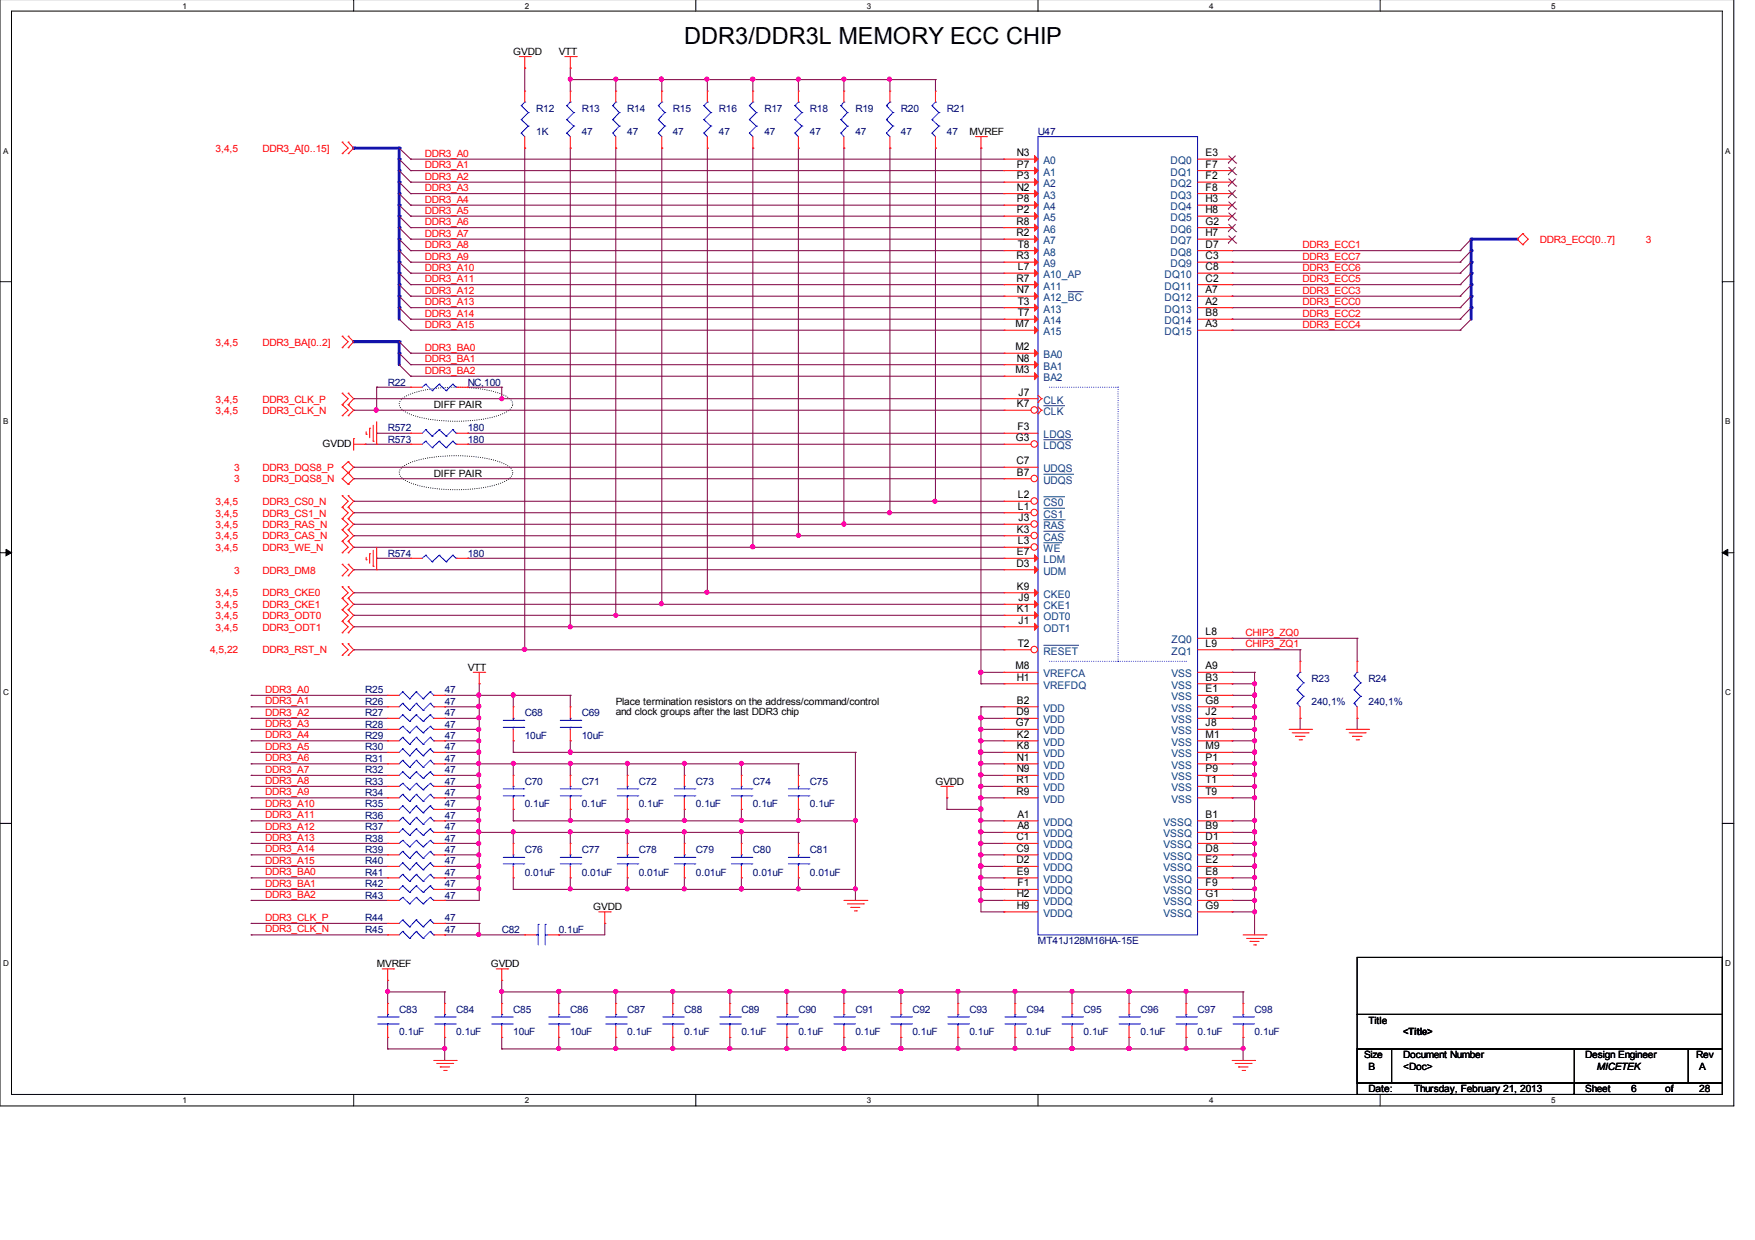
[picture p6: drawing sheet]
<svg xmlns="http://www.w3.org/2000/svg" width="297mm" height="210mm" viewBox="0 0 297 210" stroke-linecap="round" stroke-linejoin="round" font-family="sans-serif">
<defs><g id="words">
<text font-size="4" x="115.8" y="7.5">DDR3/DDR3L MEMORY ECC CHIP</text>
<g font-size="1.8">
<text x="172.1" y="26.4">N3</text>
<text x="172.1" y="28.4">P7</text>
<text x="204" y="26.4">E3</text>
<text x="204" y="28.4">F7</text>
<text x="172.1" y="30.3">P3</text>
<text x="172.1" y="32.3">N2</text>
<text x="172.1" y="34.2">P8</text>
<text x="204" y="30.3">F2</text>
<text x="204" y="32.3">F8</text>
<text x="204" y="34.2">H3</text>
<text x="172" y="38">R8</text>
<text x="172" y="40">R2</text>
<text x="172.1" y="36.1">P2</text>
<text x="172.3" y="41.9">T8</text>
<text x="204" y="36.1">H8</text>
<text x="204" y="38">G2</text>
<text x="204" y="40">H7</text>
<text x="204" y="41.9">D7</text>
<text x="172" y="47.7">R7</text>
<text x="172" y="43.9">R3</text>
<text x="172.3" y="45.7">L7</text>
<text x="204" y="43.9">C3</text>
<text x="204" y="45.7">C8</text>
<text x="204" y="47.7">C2</text>
<text x="172.1" y="49.6">N7</text>
<text x="172.3" y="51.6">T3</text>
<text x="172.3" y="53.5">T7</text>
<text x="204" y="49.6">A7</text>
<text x="204" y="51.6">A2</text>
<text x="204" y="53.5">B8</text>
<text x="171.9" y="59.3">M2</text>
<text x="171.9" y="55.4">M7</text>
<text x="204" y="55.4">A3</text>
<text x="171.9" y="63.2">M3</text>
<text x="172.1" y="61.2">N8</text>
<text x="172.1" y="68.9">K7</text>
<text x="172.4" y="67">J7</text>
<text x="172" y="74.7">G3</text>
<text x="172.2" y="72.8">F3</text>
<text x="172" y="78.6">C7</text>
<text x="172.1" y="80.5">B7</text>
<text x="172.3" y="84.3">L2</text>
<text x="172.3" y="86.3">L1</text>
<text x="172.4" y="88.2">J3</text>
<text x="172" y="95.9">D3</text>
<text x="172.1" y="90.2">K3</text>
<text x="172.1" y="94">E7</text>
<text x="172.3" y="92.1">L3</text>
<text x="172.1" y="99.8">K9</text>
<text x="172.4" y="101.8">J9</text>
<text x="172.1" y="103.6">K1</text>
<text x="172.4" y="105.6">J1</text>
<text x="204" y="107.5">L8</text>
<text x="171.9" y="113.3">M8</text>
<text x="172.3" y="109.5">T2</text>
<text x="204" y="113.3">A9</text>
<text x="204" y="109.5">L9</text>
<text x="172.1" y="119.1">B2</text>
<text x="172.1" y="115.2">H1</text>
<text x="204" y="115.2">B3</text>
<text x="204" y="119.1">G8</text>
<text x="204" y="117.2">E1</text>
<text x="172" y="123">G7</text>
<text x="172" y="121.1">D9</text>
<text x="172.1" y="124.9">K2</text>
<text x="204" y="121.1">J2</text>
<text x="204" y="124.9">M1</text>
<text x="204" y="123">J8</text>
<text x="172.1" y="128.8">N1</text>
<text x="172.1" y="126.8">K8</text>
<text x="172.1" y="130.7">N9</text>
<text x="204" y="128.8">P1</text>
<text x="204" y="126.8">M9</text>
<text x="204" y="130.7">P9</text>
<text x="172" y="132.6">R1</text>
<text x="172" y="134.5">R9</text>
<text x="204" y="132.6">T1</text>
<text x="204" y="134.5">T9</text>
<text x="172" y="142.3">C1</text>
<text x="172.2" y="138.4">A1</text>
<text x="172.2" y="140.4">A8</text>
<text x="204" y="138.4">B1</text>
<text x="204" y="140.4">B9</text>
<text x="204" y="142.3">D1</text>
<text x="172" y="146.1">D2</text>
<text x="172" y="144.2">C9</text>
<text x="172.1" y="148.1">E9</text>
<text x="204" y="146.1">E2</text>
<text x="204" y="144.2">D8</text>
<text x="204" y="148.1">E8</text>
<text x="172.1" y="151.9">H2</text>
<text x="172.1" y="153.9">H9</text>
<text x="172.2" y="150">F1</text>
<text x="204" y="151.9">G1</text>
<text x="204" y="153.9">G9</text>
<text x="204" y="150">F9</text>
</g>
<g font-size="1.8" fill="#004080">
<text x="176.6" y="27.8">A0</text>
<text x="176.6" y="29.7">A1</text>
<text x="198.1" y="27.8">DQ0</text>
<text x="198.1" y="29.7">DQ1</text>
<text x="176.6" y="31.7">A2</text>
<text x="176.6" y="33.6">A3</text>
<text x="176.6" y="35.6">A4</text>
<text x="198.1" y="31.7">DQ2</text>
<text x="198.1" y="33.6">DQ3</text>
<text x="198.1" y="35.6">DQ4</text>
<text x="176.6" y="37.4">A5</text>
<text x="176.6" y="39.4">A6</text>
<text x="176.6" y="41.3">A7</text>
<text x="198.1" y="37.4">DQ5</text>
<text x="198.1" y="39.4">DQ6</text>
<text x="198.1" y="41.3">DQ7</text>
<text x="176.6" y="47.1">A10_AP</text>
<text x="176.6" y="43.3">A8</text>
<text x="176.6" y="45.2">A9</text>
<text x="197.1" y="47.1">DQ10</text>
<text x="198.1" y="43.3">DQ8</text>
<text x="198.1" y="45.2">DQ9</text>
<text x="176.6" y="49">A11</text>
<text x="176.6" y="51">A12_BC</text>
<text x="176.6" y="52.9">A13</text>
<text x="197.1" y="49">DQ11</text>
<text x="197.1" y="51">DQ12</text>
<text x="197.1" y="52.9">DQ13</text>
<text x="176.6" y="56.7">A15</text>
<text x="176.6" y="54.9">A14</text>
<text x="197.1" y="54.9">DQ14</text>
<text x="197.1" y="56.7">DQ15</text>
<text x="176.6" y="60.6">BA0</text>
<text x="176.6" y="62.6">BA1</text>
<text x="176.6" y="64.5">BA2</text>
<text x="176.6" y="70.3">CLK</text>
<text x="176.6" y="68.3">CLK</text>
<text x="176.6" y="74.2">LDQS</text>
<text x="176.6" y="76">LDQS</text>
<text x="176.6" y="79.9">UDQS</text>
<text x="176.6" y="81.9">UDQS</text>
<text x="176.6" y="89.6">RAS</text>
<text x="176.6" y="85.7">CS0</text>
<text x="176.6" y="87.6">CS1</text>
<text x="176.6" y="91.5">CAS</text>
<text x="176.6" y="95.3">LDM</text>
<text x="176.6" y="93.5">WE</text>
<text x="176.6" y="101.2">CKE0</text>
<text x="176.6" y="97.3">UDM</text>
<text x="176.6" y="105">ODT0</text>
<text x="176.6" y="106.9">ODT1</text>
<text x="176.6" y="103.1">CKE1</text>
<text x="176.6" y="110.8">RESET</text>
<text x="198.3" y="108.9">ZQ0</text>
<text x="198.3" y="110.8">ZQ1</text>
<text x="176.6" y="114.7">VREFCA</text>
<text x="176.6" y="116.6">VREFDQ</text>
<text x="198.3" y="116.6">VSS</text>
<text x="198.3" y="114.7">VSS</text>
<text x="198.3" y="118.5">VSS</text>
<text x="176.6" y="120.5">VDD</text>
<text x="176.6" y="122.4">VDD</text>
<text x="176.6" y="124.3">VDD</text>
<text x="198.3" y="122.4">VSS</text>
<text x="198.3" y="120.5">VSS</text>
<text x="198.3" y="124.3">VSS</text>
<text x="176.6" y="130.1">VDD</text>
<text x="176.6" y="128.2">VDD</text>
<text x="176.6" y="126.3">VDD</text>
<text x="198.3" y="130.1">VSS</text>
<text x="198.3" y="126.3">VSS</text>
<text x="198.3" y="128.2">VSS</text>
<text x="176.6" y="134">VDD</text>
<text x="176.6" y="135.9">VDD</text>
<text x="176.6" y="132.1">VDD</text>
<text x="198.3" y="134">VSS</text>
<text x="198.3" y="132.1">VSS</text>
<text x="198.3" y="135.9">VSS</text>
<text x="176.6" y="139.8">VDDQ</text>
<text x="176.6" y="143.6">VDDQ</text>
<text x="176.6" y="141.7">VDDQ</text>
<text x="196.9" y="139.8">VSSQ</text>
<text x="196.9" y="141.7">VSSQ</text>
<text x="196.9" y="143.6">VSSQ</text>
<text x="176.6" y="147.5">VDDQ</text>
<text x="176.6" y="145.6">VDDQ</text>
<text x="176.6" y="149.5">VDDQ</text>
<text x="196.9" y="147.5">VSSQ</text>
<text x="196.9" y="145.6">VSSQ</text>
<text x="196.9" y="149.5">VSSQ</text>
<text x="176.6" y="151.4">VDDQ</text>
<text x="176.6" y="153.3">VDDQ</text>
<text x="176.6" y="155.2">VDDQ</text>
<text x="196.9" y="153.3">VSSQ</text>
<text x="196.9" y="155.2">VSSQ</text>
<text x="196.9" y="151.4">VSSQ</text>
</g>
<g font-size="1.7">
<text x="86.9" y="9.2">GVDD</text>
<text x="94.6" y="9.2">VTT</text>
<text x="164.1" y="22.8">MVREF</text>
<text x="73.4" y="69.1">DIFF PAIR</text>
<text x="54.6" y="75.7">GVDD</text>
<text x="73.4" y="80.7">DIFF PAIR</text>
<text x="79.2" y="113.6">VTT</text>
<text x="104.2" y="119.3">Place termination resistors on the address/command/control</text>
<text x="104.2" y="121.1">and clock groups after the last DDR3 chip</text>
<text x="158.3" y="132.9">GVDD</text>
<text x="100.4" y="154">GVDD</text>
<text x="63.8" y="163.7">MVREF</text>
<text x="83.1" y="163.7">GVDD</text>
<text x="231.6" y="173.3">Title</text>
<text x="230.9" y="179.2">Size</text>
<text x="237.5" y="179.2">Document Number</text>
<text x="237.5" y="175.3">&lt;Title&gt;</text>
<text x="268.3" y="179.2">Design Engineer</text>
<text x="287.1" y="179.2">Rev</text>
<text x="231.6" y="184.9">Date:</text>
<text x="231.6" y="181.1">B</text>
<text x="237.5" y="181.1">&lt;Doc&gt;</text>
<text x="239.4" y="184.9">Thursday, February 21, 2013</text>
<text x="268.3" y="184.9">Sheet</text>
<text x="270.3" y="181.1">MICETEK</text>
<text x="276.1" y="184.9">6</text>
<text x="281.9" y="184.9">of</text>
<text x="287.6" y="181.1">A</text>
<text x="287.6" y="184.9">28</text>
</g>
<g font-size="1.7" fill="#000080">
<text x="90.8" y="18.9">R12</text>
<text x="90.8" y="22.8">1K</text>
<text x="98.5" y="18.9">R13</text>
<text x="98.5" y="22.8">47</text>
<text x="106.2" y="18.9">R14</text>
<text x="106.2" y="22.8">47</text>
<text x="113.9" y="18.9">R15</text>
<text x="113.9" y="22.8">47</text>
<text x="121.7" y="18.9">R16</text>
<text x="121.7" y="22.8">47</text>
<text x="129.4" y="18.9">R17</text>
<text x="129.4" y="22.8">47</text>
<text x="137.1" y="18.9">R18</text>
<text x="137.1" y="22.8">47</text>
<text x="144.8" y="18.9">R19</text>
<text x="144.8" y="22.8">47</text>
<text x="152.5" y="18.9">R20</text>
<text x="152.5" y="22.8">47</text>
<text x="160.3" y="18.9">R21</text>
<text x="160.3" y="22.8">47</text>
<text x="175.7" y="22.8">U47</text>
<text x="65.6" y="65.3">R22</text>
<text x="79.2" y="65.3">NC,100</text>
<text x="65.6" y="74.9">R573</text>
<text x="65.6" y="73">R572</text>
<text x="79.2" y="74.9">180</text>
<text x="79.2" y="73">180</text>
<text x="65.6" y="94.2">R574</text>
<text x="79.2" y="94.2">180</text>
<text x="61.8" y="117.4">R25</text>
<text x="61.8" y="119.3">R26</text>
<text x="75.3" y="117.4">47</text>
<text x="75.3" y="119.3">47</text>
<text x="222" y="115.4">R23</text>
<text x="222" y="119.3">240,1%</text>
<text x="231.6" y="115.4">R24</text>
<text x="231.6" y="119.3">240,1%</text>
<text x="61.8" y="125.1">R29</text>
<text x="61.8" y="123.2">R28</text>
<text x="61.8" y="121.3">R27</text>
<text x="75.3" y="125.1">47</text>
<text x="75.3" y="123.2">47</text>
<text x="75.3" y="121.3">47</text>
<text x="88.8" y="121.3">C68</text>
<text x="88.8" y="125.1">10uF</text>
<text x="98.5" y="121.3">C69</text>
<text x="98.5" y="125.1">10uF</text>
<text x="61.8" y="129">R31</text>
<text x="61.8" y="130.9">R32</text>
<text x="61.8" y="127">R30</text>
<text x="75.3" y="129">47</text>
<text x="75.3" y="130.9">47</text>
<text x="75.3" y="127">47</text>
<text x="61.8" y="132.9">R33</text>
<text x="61.8" y="136.7">R35</text>
<text x="61.8" y="134.7">R34</text>
<text x="75.3" y="132.9">47</text>
<text x="75.3" y="136.7">47</text>
<text x="75.3" y="134.7">47</text>
<text x="88.8" y="132.9">C70</text>
<text x="88.8" y="136.7">0.1uF</text>
<text x="98.5" y="132.9">C71</text>
<text x="98.5" y="136.7">0.1uF</text>
<text x="108.1" y="132.9">C72</text>
<text x="108.1" y="136.7">0.1uF</text>
<text x="117.8" y="132.9">C73</text>
<text x="117.8" y="136.7">0.1uF</text>
<text x="127.4" y="132.9">C74</text>
<text x="127.4" y="136.7">0.1uF</text>
<text x="137.1" y="132.9">C75</text>
<text x="137.1" y="136.7">0.1uF</text>
<text x="61.8" y="140.6">R37</text>
<text x="61.8" y="138.6">R36</text>
<text x="61.8" y="142.5">R38</text>
<text x="75.3" y="140.6">47</text>
<text x="75.3" y="138.6">47</text>
<text x="75.3" y="142.5">47</text>
<text x="61.8" y="146.3">R40</text>
<text x="61.8" y="144.4">R39</text>
<text x="61.8" y="148.3">R41</text>
<text x="75.3" y="146.3">47</text>
<text x="75.3" y="144.4">47</text>
<text x="75.3" y="148.3">47</text>
<text x="88.8" y="144.4">C76</text>
<text x="88.8" y="148.3">0.01uF</text>
<text x="98.5" y="144.4">C77</text>
<text x="98.5" y="148.3">0.01uF</text>
<text x="108.1" y="144.4">C78</text>
<text x="108.1" y="148.3">0.01uF</text>
<text x="117.8" y="144.4">C79</text>
<text x="117.8" y="148.3">0.01uF</text>
<text x="127.4" y="144.4">C80</text>
<text x="127.4" y="148.3">0.01uF</text>
<text x="137.1" y="144.4">C81</text>
<text x="137.1" y="148.3">0.01uF</text>
<text x="61.8" y="156">R44</text>
<text x="61.8" y="150.2">R42</text>
<text x="61.8" y="152.2">R43</text>
<text x="75.3" y="156">47</text>
<text x="75.3" y="150.2">47</text>
<text x="75.3" y="152.2">47</text>
<text x="61.8" y="157.9">R45</text>
<text x="75.3" y="157.9">47</text>
<text x="84.9" y="157.9">C82</text>
<text x="94.6" y="157.9">0.1uF</text>
<text x="175.7" y="159.9">MT41J128M16HA-15E</text>
<text x="67.6" y="171.5">C83</text>
<text x="77.2" y="171.5">C84</text>
<text x="86.9" y="171.5">C85</text>
<text x="96.5" y="171.5">C86</text>
<text x="106.2" y="171.5">C87</text>
<text x="115.8" y="171.5">C88</text>
<text x="125.5" y="171.5">C89</text>
<text x="135.1" y="171.5">C90</text>
<text x="144.8" y="171.5">C91</text>
<text x="154.4" y="171.5">C92</text>
<text x="164.1" y="171.5">C93</text>
<text x="173.7" y="171.5">C94</text>
<text x="183.4" y="171.5">C95</text>
<text x="193" y="171.5">C96</text>
<text x="202.7" y="171.5">C97</text>
<text x="212.3" y="171.5">C98</text>
<text x="67.6" y="175.3">0.1uF</text>
<text x="77.2" y="175.3">0.1uF</text>
<text x="86.9" y="175.3">10uF</text>
<text x="96.5" y="175.3">10uF</text>
<text x="106.2" y="175.3">0.1uF</text>
<text x="115.8" y="175.3">0.1uF</text>
<text x="125.5" y="175.3">0.1uF</text>
<text x="135.1" y="175.3">0.1uF</text>
<text x="144.8" y="175.3">0.1uF</text>
<text x="154.4" y="175.3">0.1uF</text>
<text x="164.1" y="175.3">0.1uF</text>
<text x="173.7" y="175.3">0.1uF</text>
<text x="183.4" y="175.3">0.1uF</text>
<text x="193" y="175.3">0.1uF</text>
<text x="202.7" y="175.3">0.1uF</text>
<text x="212.3" y="175.3">0.1uF</text>
</g>
<g font-size="1.7" fill="#f00">
<text x="36.5" y="25.7">3,4,5</text>
<text x="44.4" y="25.7">DDR3_A[0..15]</text>
<text x="71.9" y="26.5">DDR3_A0</text>
<text x="71.9" y="28.5">DDR3_A1</text>
<text x="71.9" y="30.4">DDR3_A2</text>
<text x="71.9" y="32.4">DDR3_A3</text>
<text x="71.9" y="34.3">DDR3_A4</text>
<text x="71.9" y="36.2">DDR3_A5</text>
<text x="71.9" y="38.1">DDR3_A6</text>
<text x="71.9" y="40.1">DDR3_A7</text>
<text x="260.6" y="41.2">DDR3_ECC[0..7]</text>
<text x="278.6" y="41.2">3</text>
<text x="71.9" y="42">DDR3_A8</text>
<text x="71.9" y="44">DDR3_A9</text>
<text x="71.9" y="45.8">DDR3_A10</text>
<text x="71.9" y="47.8">DDR3_A11</text>
<text x="220.5" y="42">DDR3_ECC1</text>
<text x="220.5" y="44">DDR3_ECC7</text>
<text x="220.5" y="45.8">DDR3_ECC6</text>
<text x="220.5" y="47.8">DDR3_ECC5</text>
<text x="71.9" y="49.7">DDR3_A12</text>
<text x="71.9" y="51.7">DDR3_A13</text>
<text x="71.9" y="53.6">DDR3_A14</text>
<text x="220.5" y="49.7">DDR3_ECC3</text>
<text x="220.5" y="51.7">DDR3_ECC0</text>
<text x="220.5" y="53.6">DDR3_ECC2</text>
<text x="36.5" y="58.5">3,4,5</text>
<text x="44.4" y="58.5">DDR3_BA[0..2]</text>
<text x="71.9" y="59.4">DDR3_BA0</text>
<text x="71.9" y="55.5">DDR3_A15</text>
<text x="220.5" y="55.5">DDR3_ECC4</text>
<text x="71.9" y="61.3">DDR3_BA1</text>
<text x="71.9" y="63.3">DDR3_BA2</text>
<text x="36.5" y="68.2">3,4,5</text>
<text x="36.5" y="70.1">3,4,5</text>
<text x="44.4" y="68.2">DDR3_CLK_P</text>
<text x="44.4" y="70.1">DDR3_CLK_N</text>
<text x="39.6" y="79.8">3</text>
<text x="39.6" y="81.6">3</text>
<text x="44.4" y="79.8">DDR3_DQS8_P</text>
<text x="44.4" y="81.6">DDR3_DQS8_N</text>
<text x="36.5" y="85.5">3,4,5</text>
<text x="36.5" y="89.4">3,4,5</text>
<text x="36.5" y="87.5">3,4,5</text>
<text x="44.4" y="85.5">DDR3_CS0_N</text>
<text x="44.4" y="89.4">DDR3_RAS_N</text>
<text x="44.4" y="87.5">DDR3_CS1_N</text>
<text x="36.5" y="91.3">3,4,5</text>
<text x="36.5" y="93.2">3,4,5</text>
<text x="44.4" y="91.3">DDR3_CAS_N</text>
<text x="44.4" y="93.2">DDR3_WE_N</text>
<text x="36.5" y="100.9">3,4,5</text>
<text x="39.6" y="97.1">3</text>
<text x="44.4" y="100.9">DDR3_CKE0</text>
<text x="44.4" y="97.1">DDR3_DM8</text>
<text x="36.5" y="104.8">3,4,5</text>
<text x="36.5" y="102.9">3,4,5</text>
<text x="36.5" y="106.8">3,4,5</text>
<text x="44.4" y="104.8">DDR3_ODT0</text>
<text x="44.4" y="102.9">DDR3_CKE1</text>
<text x="44.4" y="106.8">DDR3_ODT1</text>
<text x="210.8" y="107.6">CHIP3_ZQ0</text>
<text x="35.6" y="110.6">4,5,22</text>
<text x="44.4" y="110.6">DDR3_RST_N</text>
<text x="210.8" y="109.6">CHIP3_ZQ1</text>
<text x="44.9" y="117.3">DDR3_A0</text>
<text x="44.9" y="119.2">DDR3_A1</text>
<text x="44.9" y="121.2">DDR3_A2</text>
<text x="44.9" y="123">DDR3_A3</text>
<text x="44.9" y="125">DDR3_A4</text>
<text x="44.9" y="126.9">DDR3_A5</text>
<text x="44.9" y="128.9">DDR3_A6</text>
<text x="44.9" y="130.8">DDR3_A7</text>
<text x="44.9" y="132.7">DDR3_A8</text>
<text x="44.9" y="134.6">DDR3_A9</text>
<text x="44.9" y="136.6">DDR3_A10</text>
<text x="44.9" y="138.5">DDR3_A11</text>
<text x="44.9" y="140.5">DDR3_A12</text>
<text x="44.9" y="142.3">DDR3_A13</text>
<text x="44.9" y="144.3">DDR3_A14</text>
<text x="44.9" y="146.2">DDR3_A15</text>
<text x="44.9" y="148.2">DDR3_BA0</text>
<text x="44.9" y="150.1">DDR3_BA1</text>
<text x="44.9" y="152">DDR3_BA2</text>
<text x="44.9" y="155.9">DDR3_CLK_P</text>
<text x="44.9" y="157.8">DDR3_CLK_N</text>
</g>
<g font-size="1.4">
<text x="30.9" y="1.5">1</text>
<text x="88.8" y="1.5">2</text>
<text x="146.7" y="1.5">3</text>
<text x="204.6" y="1.5">4</text>
<text x="262.6" y="1.5">5</text>
<text x=".5" y="26">A</text>
<text x="292" y="26">A</text>
<text x=".5" y="71.8">B</text>
<text x="292" y="71.8">B</text>
<text x=".5" y="117.7">C</text>
<text x="292" y="117.7">C</text>
<text x=".5" y="163.5">D</text>
<text x="292" y="163.5">D</text>
<text x="30.9" y="186.8">1</text>
<text x="88.8" y="186.8">2</text>
<text x="146.7" y="186.8">3</text>
<text x="204.6" y="186.8">4</text>
<text x="262.6" y="186.8">5</text>
</g>
</g></defs>
<path d="M0 -.1v187.3h293.5v-187.3M1.9 1.9h289.6v183.4h-289.6z" fill="none" stroke="#000" stroke-width=".17"/>
<g fill="#fff">
<path d="M30.9 .2h.7v1.4h-.7z"/>
<path d="M30.9 185.5h.7v1.5h-.7z"/>
</g>
<path d="M59.9 -.1v2M59.9 185.3v1.9" fill="none" stroke="#000" stroke-width=".17"/>
<g fill="#fff">
<path d="M88.8 .2h.7v1.4h-.7z"/>
<path d="M88.8 185.5h.7v1.5h-.7z"/>
</g>
<path d="M117.8 -.1v2M117.8 185.3v1.9" fill="none" stroke="#000" stroke-width=".17"/>
<g fill="#fff">
<path d="M146.7 .2h.7v1.4h-.7z"/>
<path d="M146.7 185.5h.7v1.5h-.7z"/>
</g>
<path d="M175.7 -.1v2M175.7 185.3v1.9" fill="none" stroke="#000" stroke-width=".17"/>
<g fill="#fff">
<path d="M204.6 .2h.7v1.4h-.7z"/>
<path d="M204.6 185.5h.7v1.5h-.7z"/>
</g>
<path d="M233.6 -.1v2M233.6 185.3v1.9" fill="none" stroke="#000" stroke-width=".17"/>
<g fill="#fff">
<path d="M262.6 .2h.6v1.4h-.6z"/>
<path d="M262.6 185.5h.6v1.5h-.6z"/>
<path d="M.5 24.7h.9v1.5h-.9z"/>
<path d="M292 24.7h.9v1.5h-.9z"/>
<path d="M.5 70.5h.9v1.5h-.9z"/>
<path d="M292 70.5h.9v1.5h-.9z"/>
</g>
<path d="M0 47.7h1.9M291.5 47.7h2" fill="none" stroke="#000" stroke-width=".17"/>
<g fill="#fff">
<path d="M.5 116.4h.9v1.5h-.9z"/>
<path d="M292 116.4h.9v1.5h-.9z"/>
</g>
<path d="M0 93.6h1.9M291.5 93.6h2" fill="none" stroke="#000" stroke-width=".17"/>
<path d="M1 93l.9 .6-.9 .5zM291.5 93.6l.9-.6v1.1z" fill="#000" stroke="#000" stroke-width=".17"/>
<g fill="#fff">
<path d="M.5 162.2h.9v1.5h-.9z"/>
<path d="M292 162.2h.9v1.5h-.9z"/>
</g>
<path d="M0 139.4h1.9M291.5 139.4h2" fill="none" stroke="#000" stroke-width=".17"/>
<path d="M68 67.6a10.1 10.1 0 0 1 5.1-1.8 25.3 25.3 0 0 1 12.1 1.1 2.13 2.13 0 0 1 1.6 1.5 2.13 2.13 0 0 1-1.6 1.6 25.5 25.5 0 0 1-13.3 .8 8.9 8.9 0 0 1-3.9-1.5 1.05 1.05 0 0 1 0-1.7zM68 79.2a10.1 10.1 0 0 1 5.1-1.8 25.3 25.3 0 0 1 12.1 1.1 2.13 2.13 0 0 1 1.6 1.5 2.13 2.13 0 0 1-1.6 1.6 25.5 25.5 0 0 1-13.3 .8 8.9 8.9 0 0 1-3.9-1.5 1.05 1.05 0 0 1 0-1.7z" fill="none" stroke="#000" stroke-width=".17" stroke-dasharray="0 .3"/>
<g fill="none" stroke="#800040" stroke-width=".17">
<path d="M69.5 26.9h.1M69.5 28.9h.1M69.5 30.8h.1M69.5 32.8h.1M69.5 34.7h.1M69.5 36.6h.1M69.5 38.5h.1M69.5 26.9h100.4M69.5 28.9h100.4M69.5 30.8h100.4M69.5 32.8h100.4M69.5 34.7h100.4"/>
<path d="M69.5 36.6h100.4M69.5 38.5h100.4M69.5 40.5h.1M69.5 42.4h.1M69.5 44.4h.1M69.5 46.2h.1M69.5 48.2h.1M69.5 50.1h.1M69.5 52.1h.1M69.5 54h.1M69.5 40.5h100.4M69.5 42.4h100.4"/>
<path d="M69.5 44.4h100.4M69.5 46.2h100.4M69.5 48.2h100.4M69.5 50.1h100.4M69.5 52.1h100.4M69.5 54h100.4M171.8 167.9h.1M171.8 177.6h.1M171.8 167.9h38.6M171.8 177.6h38.6M181.4 167.9h.1M181.4 175.6h.1"/>
<path d="M181.4 177.6h.1M181.4 167.9v2M181.4 175.6v2M191.1 167.9h.1M191.1 175.6h.1M191.1 177.6h.1M191.1 167.9v2M191.1 175.6v2M200.7 167.9h.1M200.7 175.6h.1M200.7 177.6h.1M200.7 167.9v2"/>
<path d="M200.7 175.6v2M210.4 177.6h.1M210.4 167.9h.1M210.4 175.6h.1M210.4 167.9v2M210.4 175.6v3.9"/>
</g>
<g fill="#f0f" stroke="#f0f" stroke-width=".17">
<circle cx="181.4" cy="167.8" r=".34"/>
<circle cx="181.4" cy="177.5" r=".34"/>
<circle cx="191.1" cy="167.8" r=".34"/>
<circle cx="200.7" cy="167.8" r=".34"/>
<circle cx="191.1" cy="177.5" r=".34"/>
<circle cx="210.4" cy="177.5" r=".34"/>
<circle cx="200.7" cy="177.5" r=".34"/>
</g>
<path d="M67.6 52.1v1.9" fill="none" stroke="#00f" stroke-width=".51"/>
<circle cx="67.6" cy="52.1" r=".25" fill="#00f"/>
<path d="M59.9 25.1h7.7" fill="none" stroke="#00f" stroke-width=".51"/>
<circle cx="59.9" cy="25.1" r=".25" fill="#00f"/>
<g fill="none" stroke="#800040" stroke-width=".17">
<path d="M166 25.1h.1M166 25.1v88.7M69.5 59.8h.1M69.5 59.8h100.4M69.5 61.7h.1M69.5 63.7h.1M69.5 61.7h100.4M69.5 63.7h100.4M84.9 167.9h.1M84.9 175.6h.1M84.9 166h.1M84.9 177.6h.1"/>
<path d="M84.9 166v3.9M84.9 175.6v2M84.9 167.9h86.9M94.6 167.9h.1M94.6 175.6h.1M94.6 177.6h.1M94.6 167.9v2M94.6 175.6v2M104.2 167.9h.1M104.2 175.6h.1M104.2 177.6h.1M104.2 167.9v2"/>
<path d="M104.2 175.6v2M113.9 167.9h.1M113.9 175.6h.1M113.9 177.6h.1M113.9 167.9v2M113.9 175.6v2M123.5 167.9h.1M123.5 175.6h.1M123.5 177.6h.1M123.5 167.9v2M123.5 175.6v2M133.2 167.9h.1"/>
<path d="M133.2 175.6h.1M133.2 177.6h.1M133.2 167.9v2M133.2 175.6v2M142.8 167.9h.1M142.8 175.6h.1M142.8 177.6h.1M142.8 167.9v2M142.8 175.6v2M152.5 167.9h.1M152.5 175.6h.1M152.5 177.6h.1"/>
<path d="M152.5 167.9v2M152.5 175.6v2M162.1 167.9h.1M162.1 175.6h.1M162.1 177.6h.1M162.1 167.9v2M162.1 175.6v2M171.8 167.9h.1M171.8 175.6h.1M171.8 175.6v2h-86.9M171.8 167.9v2"/>
</g>
<g fill="#f0f" stroke="#f0f" stroke-width=".17">
<circle cx="166" cy="113.8" r=".36"/>
<circle cx="94.6" cy="167.8" r=".34"/>
<circle cx="84.9" cy="167.8" r=".34"/>
<circle cx="104.2" cy="167.8" r=".34"/>
<circle cx="123.5" cy="167.8" r=".34"/>
<circle cx="133.2" cy="167.8" r=".34"/>
<circle cx="133.2" cy="177.5" r=".34"/>
<circle cx="142.8" cy="167.8" r=".34"/>
<circle cx="142.8" cy="177.5" r=".34"/>
<circle cx="113.9" cy="177.5" r=".34"/>
<circle cx="104.2" cy="177.5" r=".34"/>
<circle cx="94.6" cy="177.5" r=".34"/>
<circle cx="123.5" cy="177.5" r=".34"/>
<circle cx="152.5" cy="167.8" r=".34"/>
<circle cx="152.5" cy="177.5" r=".34"/>
<circle cx="171.8" cy="167.8" r=".34"/>
<circle cx="162.1" cy="167.8" r=".34"/>
<circle cx="171.8" cy="177.5" r=".34"/>
<circle cx="162.1" cy="177.5" r=".34"/>
<circle cx="113.9" cy="167.8" r=".34"/>
</g>
<path d="M67.6 59.8v1.9" fill="none" stroke="#00f" stroke-width=".51"/>
<circle cx="67.6" cy="59.8" r=".25" fill="#00f"/>
<path d="M59.9 57.8h7.7" fill="none" stroke="#00f" stroke-width=".51"/>
<circle cx="59.9" cy="57.8" r=".25" fill="#00f"/>
<g fill="none" stroke="#800040" stroke-width=".17">
<path d="M88.8 11.5h.1M88.8 11.5v3.9M96.5 13.5h.1M96.5 11.5h.1M96.5 13.5h61.8M96.5 11.5v3.9M104.2 13.5h.1M104.2 13.5v1.9M112 13.5h.1M112 13.5v1.9M119.7 13.5h.1M119.7 13.5v1.9"/>
<path d="M127.4 13.5h.1M127.4 13.5v1.9M135.1 13.5h.1M135.1 13.5v1.9M142.8 13.5h.1M142.8 13.5v1.9M150.6 13.5h.1M150.6 13.5v1.9M158.3 13.5h.1M158.3 13.5v1.9M88.8 25.1h.1M88.8 25.1v84.9"/>
<path d="M96.5 25.1h.1M96.5 25.1v81M104.2 25.1h.1M104.2 25.1v79.1M112 25.1h.1M112 25.1v77.2M119.7 25.1h.1M119.7 25.1v75.2M127.4 25.1h.1M127.4 25.1v67.5M135.1 25.1h.1M135.1 25.1v65.6"/>
<path d="M142.8 25.1h.1M142.8 25.1v63.6M150.6 25.1h.1M150.6 25.1v61.7M158.3 25.1h.1M158.3 25.1v59.8M69.5 55.9h.1M69.5 55.9h100.4M59.9 69.4h.1M59.9 67.5h.1M59.9 69.4h110M59.9 67.5h110"/>
<path d="M63.8 69.4h.1M63.8 65.5h.1M63.8 65.5h5.7M63.8 65.5v3.9M79.2 65.5h.1M79.2 65.5h5.7M84.9 67.5h.1M84.9 65.5h.1M84.9 65.5v2M59.9 92.6h.1M59.9 90.7h.1M59.9 88.7h.1"/>
<path d="M59.9 86.8h.1M59.9 84.9h.1M59.9 84.9h110M59.9 92.6h110M59.9 90.7h110M59.9 88.7h110M59.9 86.8h110M127.4 92.6h.1M135.1 90.7h.1M142.8 88.7h.1M150.6 86.8h.1M158.3 84.9h.1"/>
<path d="M42.5 117.7h.1M42.5 119.6h.1M42.5 117.7h23.1M42.5 119.6h23.1M59.9 110h.1M59.9 106.1h.1M59.9 102.3h.1M59.9 104.2h.1M59.9 100.3h.1M59.9 110h110M59.9 100.3h110M59.9 104.2h110"/>
<path d="M59.9 102.3h110M59.9 106.1h110M75.3 117.7h.1M75.3 119.6h.1M75.3 117.7h21.2M75.3 119.6h5.8M81.1 117.7h.1M81.1 119.6h.1M81.1 115.8h.1M81.1 115.8v36.6h-5.8M86.9 117.7h.1M86.9 117.7v1.9"/>
<path d="M88.8 110h.1M96.5 117.7h.1M96.5 106.1h.1M96.5 117.7v1.9M104.2 104.2h.1M112 102.3h.1M119.7 100.3h.1M166 119.6h.1M166 115.8h.1M166 113.8h.1M166 119.6h3.9M166 113.8v2"/>
<path d="M166 119.6v34.8h3.9M166 115.8h3.9M166 113.8h3.9M208.5 117.7h.1M208.5 119.6h.1M208.5 110h.1M208.5 108h.1M208.5 113.8h.1M208.5 115.8h.1M208.5 117.7h3.8M208.5 119.6h3.8M208.5 110h11.5"/>
<path d="M208.5 108h21.2M208.5 115.8h3.8M208.5 113.8h3.8M212.3 117.7h.1M212.3 119.6h.1M212.3 115.8h.1M212.3 113.8h.1M212.3 113.8v44.5M220 110h.1M220 110v1.9M229.7 108h.1M229.7 108v3.9"/>
<path d="M42.5 121.6h.1M42.5 123.5h.1M42.5 125.4h.1M42.5 127.4h.1M42.5 129.3h.1M42.5 131.2h.1M42.5 133.1h.1M42.5 135.1h.1M42.5 137h.1M42.5 139h.1M42.5 121.6h23.1M42.5 123.5h23.1"/>
<path d="M42.5 125.4h23.1M42.5 127.4h23.1M42.5 129.3h23.1M42.5 131.2h23.1M42.5 133.1h23.1M42.5 135.1h23.1M42.5 137h23.1M42.5 139h23.1M75.3 121.6h.1M75.3 123.5h.1M75.3 125.4h.1M75.3 127.4h.1"/>
<path d="M75.3 129.3h.1M75.3 133.1h.1M75.3 135.1h.1M75.3 137h.1M75.3 139h.1M75.3 131.2h.1M75.3 121.6h5.8M75.3 123.5h5.8M75.3 125.4h5.8M75.3 127.4h5.8M75.3 129.3h59.8M75.3 131.2h5.8"/>
<path d="M75.3 133.1h5.8M75.3 135.1h5.8M75.3 137h5.8M75.3 139h5.8M81.1 139h.1M81.1 137h.1M81.1 135.1h.1M81.1 131.2h.1M81.1 127.4h.1M81.1 125.4h.1M81.1 123.5h.1M81.1 121.6h.1"/>
<path d="M81.1 129.3h.1M81.1 133.1h.1M86.9 129.3h.1M86.9 137h.1M86.9 139h.1M86.9 125.4h.1M86.9 127.4h.1M86.9 127.4h57.9M86.9 139h57.9M86.9 125.4v2M86.9 129.3v1.9M86.9 137v2"/>
<path d="M96.5 129.3h.1M96.5 137h.1M96.5 125.4h.1M96.5 127.4h.1M96.5 139h.1M96.5 125.4v2M96.5 129.3v1.9M96.5 137v2M106.2 129.3h.1M106.2 137h.1M106.2 139h.1M106.2 129.3v1.9"/>
<path d="M106.2 137v2M115.8 129.3h.1M115.8 137h.1M115.8 139h.1M115.8 129.3v1.9M115.8 137v2M125.5 129.3h.1M125.5 137h.1M125.5 139h.1M125.5 129.3v1.9M125.5 137v2M135.1 129.3h.1"/>
<path d="M135.1 137h.1M135.1 139h.1M135.1 129.3v1.9M135.1 137v2M144.8 127.4h.1M144.8 139h.1M144.8 127.4v25M160.3 135.1h.1M160.3 137h.1M160.3 137h5.7M160.3 135.1v1.9M166 133.1h.1"/>
<path d="M166 129.3h.1M166 125.4h.1M166 123.5h.1M166 127.4h.1M166 131.2h.1M166 139h.1M166 121.6h.1M166 137h.1M166 135.1h.1M166 121.6h3.9M166 123.5h3.9M166 125.4h3.9"/>
<path d="M166 127.4h3.9M166 129.3h3.9M166 131.2h3.9M166 133.1h3.9M166 135.1h3.9M166 139h3.9M208.5 125.4h.1M208.5 127.4h.1M208.5 121.6h.1M208.5 123.5h.1M208.5 129.3h.1M208.5 131.2h.1"/>
<path d="M208.5 139h.1M208.5 133.1h.1M208.5 135.1h.1M208.5 121.6h3.8M208.5 123.5h3.8M208.5 125.4h3.8M208.5 127.4h3.8M208.5 129.3h3.8M208.5 131.2h3.8M208.5 133.1h3.8M208.5 135.1h3.8M208.5 139h3.8"/>
<path d="M212.3 125.4h.1M212.3 121.6h.1M212.3 127.4h.1M212.3 129.3h.1M212.3 139h.1M212.3 133.1h.1M212.3 123.5h.1M212.3 131.2h.1M212.3 135.1h.1M220 121.6h.1M220 121.6v1.9M229.7 121.6h.1"/>
<path d="M229.7 121.6v1.9M42.5 140.9h.1M42.5 142.8h.1M42.5 144.7h.1M42.5 146.7h.1M42.5 148.6h.1M42.5 150.6h.1M42.5 152.4h.1M42.5 156.3h.1M42.5 158.3h.1M42.5 140.9h23.1M42.5 142.8h23.1"/>
<path d="M42.5 144.7h23.1M42.5 146.7h23.1M42.5 148.6h23.1M42.5 150.6h23.1M42.5 152.4h23.1M42.5 156.3h23.1M42.5 158.3h23.1M75.3 140.9h.1M75.3 142.8h.1M75.3 146.7h.1M75.3 148.6h.1M75.3 150.6h.1"/>
<path d="M75.3 152.4h.1M75.3 144.7h.1M75.3 156.3h.1M75.3 158.3h.1M75.3 140.9h59.8M75.3 142.8h5.8M75.3 144.7h5.8M75.3 146.7h5.8M75.3 148.6h5.8M75.3 150.6h5.8M75.3 156.3h5.8M75.3 158.3h13.5"/>
<path d="M81.1 150.6h.1M81.1 144.7h.1M81.1 146.7h.1M81.1 140.9h.1M81.1 142.8h.1M81.1 156.3h.1M81.1 158.3h.1M81.1 148.6h.1M81.1 156.3v2M86.9 140.9h.1M86.9 148.6h.1M86.9 150.6h.1"/>
<path d="M86.9 150.6h57.9M86.9 140.9v1.9M86.9 148.6v2M94.6 158.3h.1M96.5 140.9h.1M96.5 148.6h.1M96.5 150.6h.1M96.5 140.9v1.9M96.5 148.6v2M102.4 156.3h.1M102.4 156.3v2h-7.8M106.2 148.6h.1"/>
<path d="M106.2 140.9h.1M106.2 150.6h.1M106.2 140.9v1.9M106.2 148.6v2M115.8 148.6h.1M115.8 140.9h.1M115.8 150.6h.1M115.8 140.9v1.9M115.8 148.6v2M125.5 140.9h.1M125.5 148.6h.1M125.5 150.6h.1"/>
<path d="M125.5 140.9v1.9M125.5 148.6v2M135.1 148.6h.1M135.1 140.9h.1M135.1 150.6h.1M135.1 140.9v1.9M135.1 148.6v2M144.8 150.6h.1M166 142.8h.1M166 140.9h.1M166 144.7h.1M166 152.4h.1"/>
<path d="M166 148.6h.1M166 146.7h.1M166 150.6h.1M166 140.9h3.9M166 142.8h3.9M166 144.7h3.9M166 146.7h3.9M166 148.6h3.9M166 150.6h3.9M166 152.4h3.9M169.9 146.7h.1M169.9 152.4h.1"/>
<path d="M169.9 154.4h.1M169.9 150.6h.1M169.9 148.6h.1M208.5 146.7h.1M208.5 148.6h.1M208.5 144.7h.1M208.5 140.9h.1M208.5 142.8h.1M208.5 150.6h.1M208.5 152.4h.1M208.5 154.4h.1M208.5 140.9h3.8"/>
<path d="M208.5 142.8h3.8M208.5 144.7h3.8M208.5 146.7h3.8M208.5 148.6h3.8M208.5 150.6h3.8M208.5 152.4h3.8M208.5 154.4h3.8M212.3 146.7h.1M212.3 144.7h.1M212.3 154.4h.1M212.3 140.9h.1M212.3 142.8h.1"/>
<path d="M212.3 148.6h.1M212.3 150.6h.1M212.3 152.4h.1M65.6 167.9h.1M65.6 175.6h.1M65.6 166h.1M65.6 177.6h.1M65.6 166v3.9M65.6 175.6v2M65.6 167.9h9.7M65.6 177.6h9.7M75.3 177.6h.1"/>
<path d="M75.3 167.9h.1M75.3 175.6h.1M75.3 167.9v2M75.3 175.6v3.9"/>
</g>
<g fill="#f0f" stroke="#f0f" stroke-width=".17">
<circle cx="158.2" cy="84.9" r=".34"/>
<circle cx="65.6" cy="167.8" r=".34"/>
<circle cx="75.3" cy="177.5" r=".34"/>
<circle cx="104.2" cy="13.4" r=".34"/>
<circle cx="135.1" cy="13.4" r=".34"/>
<circle cx="119.6" cy="13.4" r=".34"/>
<circle cx="111.9" cy="13.4" r=".34"/>
<circle cx="127.4" cy="13.4" r=".36"/>
<circle cx="81" cy="119.6" r=".34"/>
<circle cx="81" cy="133.1" r=".34"/>
<circle cx="81" cy="150.5" r=".34"/>
<circle cx="81" cy="144.7" r=".34"/>
<circle cx="81" cy="138.9" r=".34"/>
<circle cx="81" cy="137" r=".36"/>
<circle cx="81" cy="135.1" r=".34"/>
<circle cx="81" cy="127.3" r=".36"/>
<circle cx="81" cy="146.6" r=".36"/>
<circle cx="81" cy="125.4" r=".34"/>
<circle cx="81" cy="123.5" r=".34"/>
<circle cx="81" cy="121.5" r=".34"/>
<circle cx="81" cy="117.7" r=".36"/>
<circle cx="63.6" cy="69.4" r=".36"/>
<circle cx="84.9" cy="67.5" r=".34"/>
<circle cx="86.9" cy="129.2" r=".34"/>
<circle cx="125.5" cy="129.2" r=".34"/>
<circle cx="125.5" cy="138.9" r=".34"/>
<circle cx="115.8" cy="138.9" r=".34"/>
<circle cx="106.2" cy="138.9" r=".34"/>
<circle cx="86.8" cy="117.7" r=".36"/>
<circle cx="96.5" cy="127.3" r=".36"/>
<circle cx="86.9" cy="140.8" r=".34"/>
<circle cx="125.5" cy="140.8" r=".34"/>
<circle cx="125.5" cy="150.5" r=".34"/>
<circle cx="115.8" cy="150.5" r=".34"/>
<circle cx="96.5" cy="150.5" r=".34"/>
<circle cx="96.5" cy="140.8" r=".34"/>
<circle cx="135.1" cy="138.9" r=".34"/>
<circle cx="96.5" cy="138.9" r=".34"/>
<circle cx="96.5" cy="129.2" r=".34"/>
<circle cx="135.1" cy="150.5" r=".34"/>
<circle cx="144.8" cy="150.5" r=".34"/>
<circle cx="144.8" cy="138.9" r=".34"/>
<circle cx="81" cy="140.8" r=".34"/>
<circle cx="81" cy="142.8" r=".34"/>
<circle cx="81" cy="131.2" r=".34"/>
<circle cx="81" cy="129.2" r=".34"/>
<circle cx="81" cy="158.2" r=".34"/>
<circle cx="212.3" cy="117.7" r=".36"/>
<circle cx="212.3" cy="146.6" r=".36"/>
<circle cx="212.3" cy="144.7" r=".34"/>
<circle cx="212.3" cy="125.4" r=".34"/>
<circle cx="212.3" cy="121.5" r=".34"/>
<circle cx="212.3" cy="127.3" r=".36"/>
<circle cx="212.3" cy="154.4" r=".34"/>
<circle cx="212.3" cy="129.2" r=".34"/>
<circle cx="212.3" cy="140.8" r=".34"/>
<circle cx="212.3" cy="138.9" r=".34"/>
<circle cx="212.3" cy="142.8" r=".34"/>
<circle cx="212.3" cy="119.6" r=".34"/>
<circle cx="212.3" cy="133.1" r=".34"/>
<circle cx="212.3" cy="123.5" r=".34"/>
<circle cx="212.3" cy="148.5" r=".34"/>
<circle cx="212.3" cy="131.2" r=".34"/>
<circle cx="166" cy="142.8" r=".36"/>
<circle cx="166" cy="133.1" r=".36"/>
<circle cx="166" cy="140.8" r=".36"/>
<circle cx="166" cy="129.2" r=".36"/>
<circle cx="166" cy="125.4" r=".36"/>
<circle cx="166" cy="123.5" r=".36"/>
<circle cx="166" cy="127.3" r=".38"/>
<circle cx="166" cy="131.2" r=".36"/>
<circle cx="166" cy="138.9" r=".36"/>
<circle cx="166" cy="121.5" r=".36"/>
<circle cx="166" cy="137" r=".38"/>
<circle cx="166" cy="135.1" r=".36"/>
<circle cx="88.8" cy="109.9" r=".36"/>
<circle cx="106.2" cy="150.5" r=".34"/>
<circle cx="115.8" cy="140.8" r=".34"/>
<circle cx="115.8" cy="129.2" r=".34"/>
<circle cx="106.2" cy="129.2" r=".34"/>
<circle cx="106.2" cy="140.8" r=".34"/>
<circle cx="119.6" cy="100.3" r=".34"/>
<circle cx="111.9" cy="102.2" r=".34"/>
<circle cx="96.5" cy="106.1" r=".34"/>
<circle cx="127.4" cy="92.6" r=".36"/>
<circle cx="135.1" cy="90.6" r=".34"/>
<circle cx="142.8" cy="88.7" r=".36"/>
<circle cx="150.5" cy="86.8" r=".34"/>
<circle cx="104.2" cy="104.2" r=".34"/>
<circle cx="150.5" cy="13.4" r=".34"/>
<circle cx="142.8" cy="13.4" r=".34"/>
<circle cx="96.5" cy="13.4" r=".34"/>
<circle cx="81" cy="148.5" r=".34"/>
<circle cx="212.3" cy="135.1" r=".34"/>
<circle cx="212.3" cy="115.8" r=".34"/>
<circle cx="212.3" cy="150.5" r=".34"/>
<circle cx="212.3" cy="152.4" r=".34"/>
<circle cx="166" cy="146.6" r=".38"/>
<circle cx="166" cy="144.7" r=".36"/>
<circle cx="166" cy="152.4" r=".36"/>
<circle cx="166" cy="148.5" r=".36"/>
<circle cx="166" cy="150.5" r=".36"/>
</g>
<path d="M67.6 32.8v1.9" fill="none" stroke="#00f" stroke-width=".51"/>
<circle cx="67.6" cy="32.8" r=".25" fill="#00f"/>
<path d="M67.6 26.9v2" fill="none" stroke="#00f" stroke-width=".51"/>
<circle cx="67.6" cy="26.9" r=".25" fill="#00f"/>
<path d="M67.6 25.1v1.8" fill="none" stroke="#00f" stroke-width=".51"/>
<circle cx="67.6" cy="25.1" r=".25" fill="#00f"/>
<path d="M67.6 30.8v2" fill="none" stroke="#00f" stroke-width=".51"/>
<circle cx="67.6" cy="30.8" r=".25" fill="#00f"/>
<path d="M67.6 28.9v1.9" fill="none" stroke="#00f" stroke-width=".51"/>
<circle cx="67.6" cy="28.9" r=".25" fill="#00f"/>
<path d="M67.6 46.2v2" fill="none" stroke="#00f" stroke-width=".51"/>
<circle cx="67.6" cy="46.2" r=".25" fill="#00f"/>
<path d="M67.6 36.6v1.9" fill="none" stroke="#00f" stroke-width=".51"/>
<circle cx="67.6" cy="36.6" r=".25" fill="#00f"/>
<path d="M67.6 34.7v1.9" fill="none" stroke="#00f" stroke-width=".51"/>
<circle cx="67.6" cy="34.7" r=".25" fill="#00f"/>
<path d="M67.6 40.5v1.9" fill="none" stroke="#00f" stroke-width=".51"/>
<circle cx="67.6" cy="40.5" r=".25" fill="#00f"/>
<path d="M67.6 38.5v2" fill="none" stroke="#00f" stroke-width=".51"/>
<circle cx="67.6" cy="38.5" r=".25" fill="#00f"/>
<path d="M67.6 44.4v1.8" fill="none" stroke="#00f" stroke-width=".51"/>
<circle cx="67.6" cy="44.4" r=".25" fill="#00f"/>
<path d="M67.6 42.4v2" fill="none" stroke="#00f" stroke-width=".51"/>
<circle cx="67.6" cy="42.4" r=".25" fill="#00f"/>
<path d="M67.6 50.1v2" fill="none" stroke="#00f" stroke-width=".51"/>
<circle cx="67.6" cy="50.1" r=".25" fill="#00f"/>
<path d="M67.6 48.2v1.9" fill="none" stroke="#00f" stroke-width=".51"/>
<circle cx="67.6" cy="48.2" r=".25" fill="#00f"/>
<path d="M67.6 57.8v2" fill="none" stroke="#00f" stroke-width=".51"/>
<circle cx="67.6" cy="57.8" r=".25" fill="#00f"/>
<path d="M249 40.5h7.8" fill="none" stroke="#00f" stroke-width=".51"/>
<circle cx="249" cy="40.5" r=".25" fill="#00f"/>
<path d="M249 52.1v1.9" fill="none" stroke="#00f" stroke-width=".51"/>
<circle cx="249" cy="52.1" r=".25" fill="#00f"/>
<path d="M249 42.4v2" fill="none" stroke="#00f" stroke-width=".51"/>
<circle cx="249" cy="42.4" r=".25" fill="#00f"/>
<path d="M249 40.5v1.9" fill="none" stroke="#00f" stroke-width=".51"/>
<circle cx="249" cy="40.5" r=".25" fill="#00f"/>
<path d="M249 46.2v2" fill="none" stroke="#00f" stroke-width=".51"/>
<circle cx="249" cy="46.2" r=".25" fill="#00f"/>
<path d="M249 44.4v1.8" fill="none" stroke="#00f" stroke-width=".51"/>
<circle cx="249" cy="44.4" r=".25" fill="#00f"/>
<path d="M249 50.1v2" fill="none" stroke="#00f" stroke-width=".51"/>
<circle cx="249" cy="50.1" r=".25" fill="#00f"/>
<path d="M249 48.2v1.9" fill="none" stroke="#00f" stroke-width=".51"/>
<circle cx="249" cy="48.2" r=".25" fill="#00f"/>
<g fill="none" stroke="#800040" stroke-width=".17">
<path d="M67.6 25.1h.1M67.6 26.9h.1M67.6 28.9h.1M67.6 30.8h.1M67.6 34.7h.1M67.6 32.8h.1M67.6 38.5h.1M67.6 36.6h.1M67.6 25.1l1.9 1.8M67.6 26.9l1.9 2M67.6 28.9l1.9 1.9M67.6 30.8l1.9 2"/>
<path d="M67.6 34.7l1.9 1.9M67.6 32.8l1.9 1.9M67.6 38.5l1.9 2M67.6 36.6l1.9 1.9M67.6 44.4h.1M67.6 46.2h.1M67.6 40.5h.1M67.6 42.4h.1M67.6 52.1h.1M67.6 50.1h.1M67.6 48.2h.1M67.6 57.8h.1"/>
<path d="M67.6 59.8h.1M67.6 54h.1M67.6 44.4l1.9 1.8M67.6 46.2l1.9 2M67.6 40.5l1.9 1.9M67.6 42.4l1.9 2M67.6 52.1l1.9 1.9M67.6 50.1l1.9 2M67.6 48.2l1.9 1.9M67.6 57.8l1.9 2M67.6 59.8l1.9 1.9M67.6 54l1.9 1.9"/>
<path d="M208.5 42.4h.1M208.5 44.4h.1M208.5 46.2h.1M208.5 48.2h.1M208.5 50.1h.1M208.5 52.1h.1M208.5 54h.1M208.5 55.9h.1M208.5 42.4h38.6M208.5 44.4h38.6M208.5 46.2h38.6M208.5 48.2h38.6"/>
<path d="M208.5 50.1h38.6M208.5 52.1h38.6M208.5 54h38.6M208.5 55.9h38.6M247.1 42.4h.1M247.1 44.4h.1M247.1 46.2h.1M247.1 48.2h.1M247.1 50.1h.1M247.1 52.1h.1M247.1 54h.1M247.1 55.9h.1"/>
<path d="M249 40.5l-1.9 1.9M249 42.4l-1.9 2M249 44.4l-1.9 1.8M249 46.2l-1.9 2M249 48.2l-1.9 1.9M249 50.1l-1.9 2M249 52.1l-1.9 1.9M249 54l-1.9 1.9M59.9 79.1h.1M59.9 79.1h110M61.8 75.2h.1M61.8 75.2h7.7"/>
<path d="M63.8 73.3h.1M63.8 73.3h5.7M67.6 61.7h.1M67.6 61.7l1.9 2M79.2 73.3h.1M79.2 75.2h.1M79.2 73.3h90.7M79.2 75.2h90.7M59.9 81h.1M59.9 96.4h.1M59.9 81h110M59.9 96.4h110"/>
<path d="M63.8 94.5h.1M63.8 94.5h5.7M79.2 94.5h.1M79.2 94.5h90.7"/>
</g>
<g fill="none" stroke="#f00" stroke-width=".17">
<path d="M87.9 9.6h1.8M88.8 11.5h.1M88.8 15.4h.1M88.8 9.6v1.9M88.8 15.4v1.9M89.7 9.6h.1M95.6 9.6h1.9M96.5 11.5h.1M96.5 15.4h.1M96.5 9.6v1.9M96.5 15.4v1.9M97.5 9.6h.1"/>
<path d="M104.2 15.4h.1M104.2 15.4v1.9M112 15.4h.1M112 15.4v1.9M119.7 15.4h.1M119.7 15.4v1.9M127.4 15.4h.1M127.4 15.4v1.9M135.1 15.4h.1M135.1 15.4v1.9M142.8 15.4h.1M142.8 15.4v1.9"/>
<path d="M150.6 15.4h.1M150.6 15.4v1.9M158.3 15.4h.1M158.3 15.4v1.9M57.9 26h.1M57.9 24.1h.1M57.9 24.1l1 1-1 .9M58.9 24.1h.1M58.9 26h.1M58.9 24.1l1 1-1 .9M88.8 25.1h.1M88.8 23.1v2"/>
<path d="M96.5 25.1h.1M96.5 23.1v2M104.2 25.1h.1M104.2 23.1v2M112 25.1h.1M112 23.1v2M119.7 25.1h.1M119.7 23.1v2M127.4 25.1h.1M127.4 23.1v2M135.1 25.1h.1M135.1 23.1v2"/>
<path d="M142.8 25.1h.1M142.8 23.1v2M150.6 25.1h.1M150.6 23.1v2M158.3 25.1h.1M158.3 23.1v2M165.1 23.1h1.9M166 25.1h.1M166 23.1v2M167 23.1h.1M169.9 26.9h.1M169.9 28.9h.1"/>
<path d="M169.9 30.8h.1M169.9 32.8h.1M169.9 34.7h.1M169.9 36.6h.1M169.9 38.5h.1M169.9 26.9h5.8M169.9 28.9h5.8M169.9 30.8h5.8M169.9 32.8h5.8M169.9 34.7h5.8M169.9 36.6h5.8M169.9 38.5h5.8"/>
<path d="M202.7 26.9h5.8M202.7 28.9h5.8M202.7 30.8h5.8M202.7 32.8h5.8M202.7 34.7h5.8M202.7 36.6h5.8M202.7 38.5h5.8M208.5 26.9h.1M208.5 28.9h.1M208.5 30.8h.1M208.5 32.8h.1M208.5 34.7h.1"/>
<path d="M208.5 36.6h.1M208.5 38.5h.1M257.7 39.6h.1M257.7 39.6l1 .9-1 .9M257.7 39.6l-.9 .9M57.9 58.9h.1M57.9 56.9h.1M57.9 56.9l1 .9-1 1.1M58.9 56.9h.1M58.9 58.9h.1M58.9 56.9l1 .9-1 1.1M169.9 46.2h.1"/>
<path d="M169.9 48.2h.1M169.9 50.1h.1M169.9 40.5h.1M169.9 42.4h.1M169.9 44.4h.1M169.9 59.8h.1M169.9 46.2h5.8M169.9 48.2h5.8M169.9 50.1h5.8M169.9 40.5h5.8M169.9 42.4h5.8M169.9 44.4h5.8"/>
<path d="M169.9 59.8h5.8M202.7 40.5h5.8M208.5 40.5h.1M256.8 40.5h.1M256.8 40.5l.9 .9M257.7 41.4h.1M57.9 68.5h.1M57.9 66.6h.1M57.9 70.4h.1M57.9 79.1h.1M57.9 66.6l1 .9-1 1M57.9 68.5l1 .9-1 1"/>
<path d="M57.9 79.1l1 .9M58.9 66.6h.1M58.9 68.5h.1M58.9 70.4h.1M58.9 78.2h.1M58.9 66.6l1 .9-1 1M58.9 68.5l1 .9-1 1M58.9 78.2l1 .9-2 1.9M58.9 78.2l-1 .9M59.9 74.3h.1M59.9 75.2h1.9M59.9 74.3v1.9"/>
<path d="M61.8 75.2h.1M62 73.5h.1M62 73.1v.4M62.6 72.5h.1M62.6 72.5v1.6M63.2 74.7h.1M63.2 72v2.7M63.8 75.2h.1M63.8 71.4v3.8M69.5 75.2h.1M69.5 65.5h.1M69.5 75.2h2"/>
<path d="M69.5 65.5h2M77.2 75.2h2M77.2 65.5h2M79.2 75.2h.1M79.2 65.5h.1M169.9 73.3h.1M169.9 61.7h.1M169.9 63.7h.1M169.9 73.3h5.8M169.9 61.7h5.8M169.9 63.7h5.8M175.7 70h.1"/>
<path d="M175.7 68.8l.6 .6M176.3 69.4h.1M176.3 69.4l-.6 .6M57.9 85.9h.1M57.9 83.9h.1M57.9 99.3h.1M57.9 89.7h.1M57.9 87.8h.1M57.9 91.6h.1M57.9 93.6h.1M57.9 81h.1M57.9 97.5h.1"/>
<path d="M57.9 95.5h.1M57.9 83.9l1 1-1 1M57.9 99.3l1 1-1 1M57.9 87.8l1 .9-1 1M57.9 89.7l1 1-1 .9M57.9 91.6l1 1-1 1M57.9 85.9l1 .9-1 1M57.9 81l1 1M57.9 95.5l1 .9-1 1.1M58.9 83.9h.1M58.9 85.9h.1M58.9 99.3h.1"/>
<path d="M58.9 87.8h.1M58.9 89.7h.1M58.9 91.6h.1M58.9 93.6h.1M58.9 80h.1M58.9 82h.1M58.9 95.5h.1M58.9 97.5h.1M58.9 83.9l1 1-1 1M58.9 99.3l1 1-1 1M58.9 87.8l1 .9-1 1M58.9 89.7l1 1-1 .9"/>
<path d="M58.9 91.6l1 1-1 1M58.9 85.9l1 .9-1 1M58.9 80l1 1-1 1M58.9 95.5l1 .9-1 1.1M62 94.8h.1M62 94.3v.5M62.6 93.7h.1M62.6 93.7v1.6M63.2 95.9h.1M63.2 93.1v2.8M63.8 96.4h.1M63.8 92.6v3.8"/>
<path d="M69.5 94.5h.1M69.5 94.5h2M77.2 94.5h2M79.2 94.5h.1M57.9 110.9h.1M57.9 109h.1M57.9 101.3h.1M57.9 105.2h.1M57.9 103.2h.1M57.9 107.1h.1M57.9 109l1 1-1 .9M57.9 103.2l1 1-1 1"/>
<path d="M57.9 101.3l1 1-1 .9M57.9 105.2l1 .9-1 1M58.9 109h.1M58.9 110.9h.1M58.9 101.3h.1M58.9 103.2h.1M58.9 105.2h.1M58.9 107.1h.1M58.9 109l1 1-1 .9M58.9 103.2l1 1-1 1M58.9 101.3l1 1-1 .9M58.9 105.2l1 .9-1 1"/>
<path d="M65.6 117.7h.1M65.6 119.6h.1M65.6 117.7h2M65.6 119.6h2M73.4 117.7h1.9M73.4 119.6h1.9M75.3 117.7h.1M75.3 119.6h.1M80.1 113.8h1.9M81.1 115.8h.1M81.1 113.8v2M82 113.8h.1"/>
<path d="M86.9 119.6h.1M86.9 119.6v2M96.5 119.6h.1M96.5 119.6v2M169.9 119.6h.1M169.9 119.6h5.8M220 111.9h.1M220 111.9v1.9M220 119.6v2M229.7 111.9h.1M229.7 111.9v1.9M229.7 119.6v2"/>
<path d="M65.6 139h.1M65.6 129.3h.1M65.6 133.1h.1M65.6 131.2h.1M65.6 137h.1M65.6 125.4h.1M65.6 127.4h.1M65.6 123.5h.1M65.6 123.5h2M65.6 133.1h2M65.6 139h2M65.6 129.3h2"/>
<path d="M65.6 131.2h2M65.6 137h2M65.6 125.4h2M65.6 127.4h2M73.4 123.5h1.9M73.4 133.1h1.9M73.4 139h1.9M73.4 129.3h1.9M73.4 131.2h1.9M73.4 137h1.9M73.4 125.4h1.9M73.4 127.4h1.9"/>
<path d="M75.3 139h.1M75.3 129.3h.1M75.3 133.1h.1M75.3 131.2h.1M75.3 137h.1M75.3 125.4h.1M75.3 127.4h.1M75.3 123.5h.1M86.9 125.4h.1M86.9 123.5v1.9M96.5 131.2h.1M96.5 137h.1"/>
<path d="M96.5 125.4h.1M96.5 123.5v1.9M96.5 131.2v1.9M96.5 135.1v1.9M106.2 131.2h.1M106.2 137h.1M106.2 131.2v1.9M106.2 135.1v1.9M115.8 131.2h.1M115.8 137h.1M115.8 131.2v1.9M115.8 135.1v1.9"/>
<path d="M125.5 131.2h.1M125.5 137h.1M125.5 131.2v1.9M125.5 135.1v1.9M135.1 131.2h.1M135.1 137h.1M135.1 131.2v1.9M135.1 135.1v1.9M159.3 133.1h1.9M160.3 135.1h.1M160.3 133.1v2M161.2 133.1h.1"/>
<path d="M169.9 129.3h.1M169.9 127.4h.1M169.9 121.6h.1M169.9 123.5h.1M169.9 139h.1M169.9 123.5h5.8M169.9 139h5.8M169.9 129.3h5.8M169.9 127.4h5.8M169.9 121.6h5.8M218.2 123.5h3.8M218.7 124.1h2.7"/>
<path d="M219.3 124.6h.1M219.3 124.6h1.6M219.9 125.2h.4M220 121.6h.1M220.3 125.2h.1M221.4 124.1h.1M222 123.5h.1M227.8 123.5h3.8M228.3 124.1h2.8M228.9 124.6h.1M228.9 124.6h1.6M229.5 125.2h.5"/>
<path d="M229.7 121.6h.1M230 125.2h.1M231.1 124.1h.1M231.6 123.5h.1M65.6 146.7h.1M65.6 140.9h.1M65.6 156.3h.1M65.6 158.3h.1M65.6 150.6h.1M65.6 158.3h2M65.6 146.7h2M65.6 140.9h2"/>
<path d="M65.6 156.3h2M65.6 150.6h2M73.4 158.3h1.9M73.4 146.7h1.9M73.4 140.9h1.9M73.4 156.3h1.9M73.4 150.6h1.9M75.3 146.7h.1M75.3 140.9h.1M75.3 156.3h.1M75.3 158.3h.1M75.3 150.6h.1"/>
<path d="M86.9 142.8h.1M86.9 148.6h.1M86.9 142.8v1.9M86.9 146.7v1.9M88.8 158.3h.1M88.8 158.3h2M92.7 158.3h1.9M94.6 158.3h.1M96.5 142.8h.1M96.5 148.6h.1M96.5 142.8v1.9M96.5 146.7v1.9"/>
<path d="M101.3 154.4h2M102.4 156.3h.1M102.4 154.4v1.9M103.3 154.4h.1M106.2 142.8h.1M106.2 148.6h.1M106.2 142.8v1.9M106.2 146.7v1.9M115.8 142.8h.1M115.8 148.6h.1M115.8 142.8v1.9M115.8 146.7v1.9"/>
<path d="M125.5 142.8h.1M125.5 148.6h.1M125.5 142.8v1.9M125.5 146.7v1.9M135.1 142.8h.1M135.1 148.6h.1M135.1 142.8v1.9M135.1 146.7v1.9M142.8 152.4h3.9M143.4 153h2.7M144 153.6h.1M144 153.6h1.5"/>
<path d="M144.6 154.2h.3M144.9 154.2h.1M146.1 153h.1M146.7 152.4h.1M169.9 150.6h.1M169.9 142.8h.1M169.9 146.7h.1M169.9 146.7h5.8M169.9 150.6h5.8M169.9 142.8h5.8M210.4 158.3h3.9M211 158.8h2.7"/>
<path d="M211.6 159.4h.1M211.6 159.4h1.5M212.2 159.9h.3M212.5 159.9h.1M213.7 158.8h.1M214.3 158.3h.1M64.7 164h1.9M65.6 166h.1M65.6 164v2M66.6 164h.1M73.4 179.5h3.8M75.3 169.9h.1"/>
<path d="M75.3 175.6h.1M75.3 169.9v1.8M75.3 173.7v1.9M77.2 179.5h.1M84 164h1.9M84.9 166h.1M84.9 169.9h.1M84.9 175.6h.1M84.9 164v2M84.9 169.9v1.8M84.9 173.7v1.9M85.9 164h.1"/>
<path d="M94.6 169.9h.1M94.6 175.6h.1M94.6 169.9v1.8M94.6 173.7v1.9M104.2 169.9h.1M104.2 175.6h.1M104.2 169.9v1.8M104.2 173.7v1.9M113.9 169.9h.1M113.9 175.6h.1M113.9 169.9v1.8M113.9 173.7v1.9"/>
<path d="M123.5 169.9h.1M123.5 175.6h.1M123.5 169.9v1.8M123.5 173.7v1.9M142.8 169.9h.1M142.8 175.6h.1M142.8 169.9v1.8M142.8 173.7v1.9M152.5 169.9h.1M152.5 175.6h.1M152.5 169.9v1.8M152.5 173.7v1.9"/>
<path d="M162.1 169.9h.1M162.1 175.6h.1M162.1 169.9v1.8M162.1 173.7v1.9M171.8 169.9h.1M171.8 175.6h.1M171.8 169.9v1.8M171.8 173.7v1.9M181.4 169.9h.1M181.4 175.6h.1M181.4 169.9v1.8M181.4 173.7v1.9"/>
<path d="M200.7 169.9h.1M200.7 175.6h.1M200.7 169.9v1.8M200.7 173.7v1.9M208.5 179.5h3.8M210.4 169.9h.1M210.4 175.6h.1M210.4 169.9v1.8M210.4 173.7v1.9M212.3 179.5h.1M73.9 180h2.7M74.5 180.6h.1"/>
<path d="M74.5 180.6h1.6M75.1 181.2h.4M75.5 181.2h.1M76.6 180h.1M209 180h2.8M209.6 180.6h.1M209.6 180.6h1.6M210.2 181.2h.5M210.7 181.2h.1M211.8 180h.1"/>
</g>
<path d="M229.7 162.1h61.8v9.6h-61.8zM229.7 171.7h61.8v5.9h-61.8zM229.7 177.6h5.8v5.7h-5.8zM229.7 177.6h56.1v5.7h-56.1zM266.4 177.6h.1M266.4 177.6v5.7M285.8 177.6h5.7v5.7h-5.7zM229.7 183.3h36.7v2h-36.7zM266.4 183.3h25.1v2h-25.1z" fill="none" stroke="#000" stroke-width=".17"/>
<g fill="none" stroke="#00f" stroke-width=".17">
<path d="M88.2 17.9h.1M88.2 17.9l1.2 1.2M88.8 17.3h.1M88.8 17.3l-.6 .6M89.4 19.1h.1M89.4 19.1l-1.2 1.1M95.9 17.9h.1M95.9 17.9l1.2 1.2M96.5 17.3h.1M96.5 17.3l-.6 .6M97.1 19.1h.1M97.1 19.1l-1.2 1.1"/>
<path d="M103.7 17.9h.1M103.7 17.9l1.1 1.2M104.2 17.3h.1M104.2 17.3l-.5 .6M104.8 19.1h.1M104.8 19.1l-1.1 1.1M111.4 17.9h.1M111.4 17.9l1.1 1.2M112 17.3h.1M112 17.3l-.6 .6M112.5 19.1h.1M112.5 19.1l-1.1 1.1"/>
<path d="M119.1 17.9h.1M119.1 17.9l1.2 1.2M119.7 17.3h.1M119.7 17.3l-.6 .6M120.3 19.1h.1M120.3 19.1l-1.2 1.1M126.8 17.9h.1M126.8 17.9l1.2 1.2M127.4 17.3h.1M127.4 17.3l-.6 .6M128 19.1h.1M128 19.1l-1.2 1.1"/>
<path d="M134.5 17.9h.1M134.5 17.9l1.2 1.2M135.1 17.3h.1M135.1 17.3l-.6 .6M135.7 19.1h.1M135.7 19.1l-1.2 1.1M142.3 17.9h.1M142.3 17.9l1.1 1.2M142.8 17.3h.1M142.8 17.3l-.5 .6M143.4 19.1h.1M143.4 19.1l-1.1 1.1"/>
<path d="M150 17.9h.1M150 17.9l1.1 1.2M150.6 17.3h.1M150.6 17.3l-.6 .6M151.1 19.1h.1M151.1 19.1l-1.1 1.1M157.7 17.9h.1M157.7 17.9l1.2 1.2M158.3 17.3h.1M158.3 17.3l-.6 .6M158.9 19.1h.1M158.9 19.1l-1.2 1.1"/>
<path d="M88.2 20.2h.1M88.2 22.5h.1M88.2 20.2l1.2 1.2M88.2 22.5l.6 .6M89.4 21.4h.1M89.4 21.4l-1.2 1.1M95.9 20.2h.1M95.9 22.5h.1M95.9 20.2l1.2 1.2M95.9 22.5l.6 .6M97.1 21.4h.1M97.1 21.4l-1.2 1.1"/>
<path d="M103.7 20.2h.1M103.7 22.5h.1M103.7 20.2l1.1 1.2M103.7 22.5l.5 .6M104.8 21.4h.1M104.8 21.4l-1.1 1.1M111.4 20.2h.1M111.4 22.5h.1M111.4 20.2l1.1 1.2M111.4 22.5l.6 .6M112.5 21.4h.1M112.5 21.4l-1.1 1.1"/>
<path d="M119.1 20.2h.1M119.1 22.5h.1M119.1 20.2l1.2 1.2M119.1 22.5l.6 .6M120.3 21.4h.1M120.3 21.4l-1.2 1.1M126.8 20.2h.1M126.8 22.5h.1M126.8 20.2l1.2 1.2M126.8 22.5l.6 .6M128 21.4h.1M128 21.4l-1.2 1.1"/>
<path d="M134.5 20.2h.1M134.5 22.5h.1M134.5 20.2l1.2 1.2M134.5 22.5l.6 .6M135.7 21.4h.1M135.7 21.4l-1.2 1.1M142.3 20.2h.1M142.3 22.5h.1M142.3 20.2l1.1 1.2M142.3 22.5l.5 .6M143.4 21.4h.1M143.4 21.4l-1.1 1.1"/>
<path d="M150 20.2h.1M150 22.5h.1M150 20.2l1.1 1.2M150 22.5l.6 .6M151.1 21.4h.1M151.1 21.4l-1.1 1.1M157.7 20.2h.1M157.7 22.5h.1M157.7 20.2l1.2 1.2M157.7 22.5l.6 .6M158.9 21.4h.1M158.9 21.4l-1.2 1.1"/>
<path d="M175.7 23.1h27v135.2h-27zM72.1 74.7h.1M72.1 65h.1M72.1 74.7l1.1 1.1M72.1 74.7l-.6 .5M72.1 65l1.1 1.1M72.1 65l-.6 .5M73.2 75.8h.1M73.2 66.1h.1M74.3 74.7h.1M74.3 65h.1M74.3 74.7l-1.1 1.1"/>
<path d="M74.3 74.7l1.2 1.1M74.3 65l-1.1 1.1M74.3 65l1.2 1.1M75.5 75.8h.1M75.5 66.1h.1M76.6 74.7h.1M76.6 65h.1M76.6 74.7l.6 .5M76.6 74.7l-1.1 1.1M76.6 65l.6 .5M76.6 65l-1.1 1.1M77.2 75.2h.1"/>
<path d="M77.2 65.5h.1M72.1 94h.1M72.1 94l1.1 1.1M72.1 94l-.6 .5M73.2 95.1h.1M74.3 94h.1M74.3 94l-1.1 1.1M74.3 94l1.2 1.1M75.5 95.1h.1M76.6 94h.1M76.6 94l.6 .5M76.6 94l-1.1 1.1"/>
<path d="M77.2 94.5h.1M68.2 117.1h.1M68.2 119.1h.1M68.2 117.1l1.1 1.2M68.2 117.1l-.6 .6M68.2 119.1l1.1 1.1M68.2 119.1l-.6 .5M69.3 118.3h.1M70.4 117.1h.1M70.4 119.1h.1M70.4 117.1l-1.1 1.2M70.4 117.1l1.2 1.2"/>
<path d="M70.4 119.1l-1.1 1.1M70.4 119.1l1.2 1.1M71.6 118.3h.1M72.8 117.1h.1M72.8 119.1h.1M72.8 117.1l.6 .6M72.8 117.1l-1.2 1.2M72.8 119.1l.6 .5M72.8 119.1l-1.2 1.1M73.4 117.7h.1M73.4 119.6h.1M219.5 116.8h.1"/>
<path d="M219.5 114.4h.1M219.5 119.1h.1M219.5 116.8l1.1 1.1M219.5 114.4l1.1 1.2M219.5 119.1l.5 .5M220 113.8h.1M220 113.8l-.5 .6M220.6 115.6h.1M220.6 117.9h.1M220.6 115.6l-1.1 1.2M220.6 117.9l-1.1 1.2M229.2 116.8h.1"/>
<path d="M229.2 114.4h.1M229.2 119.1h.1M229.2 116.8l1.1 1.1M229.2 114.4l1.1 1.2M229.2 119.1l.5 .5M229.7 113.8h.1M229.7 113.8l-.5 .6M230.3 115.6h.1M230.3 117.9h.1M230.3 115.6l-1.1 1.2M230.3 117.9l-1.1 1.2M68.2 138.4h.1"/>
<path d="M68.2 128.7h.1M68.2 132.6h.1M68.2 130.7h.1M68.2 136.4h.1M68.2 124.8h.1M68.2 126.8h.1M68.2 123h.1M68.2 138.4l1.1 1.1M68.2 138.4l-.6 .6M68.2 128.7l1.1 1.2M68.2 128.7l-.6 .6M68.2 132.6l1.1 1.1"/>
<path d="M68.2 132.6l-.6 .5M68.2 130.7l1.1 1.1M68.2 130.7l-.6 .5M68.2 136.4l1.1 1.2M68.2 136.4l-.6 .6M68.2 124.8l1.1 1.2M68.2 124.8l-.6 .6M68.2 126.8l1.1 1.1M68.2 126.8l-.6 .6M68.2 123l1.1 1.1M68.2 123l-.6 .5M69.3 139.5h.1"/>
<path d="M69.3 129.9h.1M69.3 133.7h.1M69.3 131.8h.1M69.3 137.6h.1M69.3 126h.1M69.3 127.9h.1M69.3 120.2h.1M69.3 124.1h.1M70.4 138.4h.1M70.4 128.7h.1M70.4 132.6h.1M70.4 130.7h.1"/>
<path d="M70.4 136.4h.1M70.4 124.8h.1M70.4 126.8h.1M70.4 123h.1M70.4 138.4l-1.1 1.1M70.4 138.4l1.2 1.1M70.4 128.7l-1.1 1.2M70.4 128.7l1.2 1.2M70.4 132.6l-1.1 1.1M70.4 132.6l1.2 1.1M70.4 130.7l-1.1 1.1M70.4 130.7l1.2 1.1"/>
<path d="M70.4 136.4l-1.1 1.2M70.4 136.4l1.2 1.2M70.4 124.8l-1.1 1.2M70.4 124.8l1.2 1.2M70.4 126.8l-1.1 1.1M70.4 126.8l1.2 1.1M70.4 123l-1.1 1.1M70.4 123l1.2 1.1M71.6 139.5h.1M71.6 129.9h.1M71.6 133.7h.1M71.6 131.8h.1"/>
<path d="M71.6 137.6h.1M71.6 126h.1M71.6 127.9h.1M71.6 120.2h.1M71.6 124.1h.1M72.8 138.4h.1M72.8 128.7h.1M72.8 132.6h.1M72.8 130.7h.1M72.8 136.4h.1M72.8 124.8h.1M72.8 126.8h.1"/>
<path d="M72.8 123h.1M72.8 138.4l.6 .6M72.8 138.4l-1.2 1.1M72.8 128.7l.6 .6M72.8 128.7l-1.2 1.2M72.8 132.6l.6 .5M72.8 132.6l-1.2 1.1M72.8 130.7l.6 .5M72.8 130.7l-1.2 1.1M72.8 136.4l.6 .6M72.8 136.4l-1.2 1.2M72.8 124.8l.6 .6"/>
<path d="M72.8 124.8l-1.2 1.2M72.8 126.8l.6 .6M72.8 126.8l-1.2 1.1M72.8 123l.6 .5M72.8 123l-1.2 1.1M73.4 139h.1M73.4 129.3h.1M73.4 133.1h.1M73.4 131.2h.1M73.4 137h.1M73.4 125.4h.1M73.4 127.4h.1"/>
<path d="M73.4 123.5h.1M85.2 123.1h3.4M85.2 121.9h3.4M86.9 123.1h.1M86.9 121.6h.1M86.9 121.6v.3M86.9 123.1v.4M88.6 123.1h.1M88.6 121.9h.1M94.8 134.7h3.5M94.8 133.5h3.5M94.8 123.1h3.5"/>
<path d="M94.8 121.9h3.5M96.5 134.7h.1M96.5 133.1h.1M96.5 123.1h.1M96.5 121.6h.1M96.5 121.6v.3M96.5 123.1v.4M96.5 133.1v.4M96.5 134.7v.4M98.3 134.7h.1M98.3 133.5h.1M98.3 123.1h.1"/>
<path d="M98.3 121.9h.1M104.5 134.7h3.4M104.5 133.5h3.4M106.2 134.7h.1M106.2 133.1h.1M106.2 133.1v.4M106.2 134.7v.4M107.9 134.7h.1M107.9 133.5h.1M114.1 134.7h3.5M114.1 133.5h3.5M115.8 134.7h.1"/>
<path d="M115.8 133.1h.1M115.8 133.1v.4M115.8 134.7v.4M117.6 134.7h.1M117.6 133.5h.1M123.8 134.7h3.5M123.8 133.5h3.5M125.5 134.7h.1M125.5 133.1h.1M125.5 133.1v.4M125.5 134.7v.4M127.3 134.7h.1"/>
<path d="M127.3 133.5h.1M133.4 134.7h3.5M133.4 133.5h3.5M135.1 134.7h.1M135.1 133.1h.1M135.1 133.1v.4M135.1 134.7v.4M136.9 134.7h.1M136.9 133.5h.1M68.2 146.1h.1M68.2 140.3h.1M68.2 155.7h.1"/>
<path d="M68.2 157.7h.1M68.2 150h.1M68.2 146.1l1.1 1.1M68.2 146.1l-.6 .6M68.2 140.3l1.1 1.1M68.2 140.3l-.6 .6M68.2 155.7l1.1 1.2M68.2 155.7l-.6 .6M68.2 157.7l1.1 1.1M68.2 157.7l-.6 .6M68.2 150l1.1 1.1M68.2 150l-.6 .6"/>
<path d="M69.3 147.2h.1M69.3 141.4h.1M69.3 156.9h.1M69.3 158.8h.1M69.3 151.1h.1M70.4 146.1h.1M70.4 140.3h.1M70.4 155.7h.1M70.4 157.7h.1M70.4 150h.1M70.4 146.1l-1.1 1.1M70.4 146.1l1.2 1.1"/>
<path d="M70.4 140.3l-1.1 1.1M70.4 140.3l1.2 1.1M70.4 155.7l-1.1 1.2M70.4 155.7l1.2 1.2M70.4 157.7l-1.1 1.1M70.4 157.7l1.2 1.1M70.4 150l-1.1 1.1M70.4 150l1.2 1.1M71.6 147.2h.1M71.6 141.4h.1M71.6 156.9h.1M71.6 158.8h.1"/>
<path d="M71.6 151.1h.1M72.8 146.1h.1M72.8 140.3h.1M72.8 155.7h.1M72.8 157.7h.1M72.8 150h.1M72.8 146.1l.6 .6M72.8 146.1l-1.2 1.1M72.8 140.3l.6 .6M72.8 140.3l-1.2 1.1M72.8 155.7l.6 .6M72.8 155.7l-1.2 1.2"/>
<path d="M72.8 157.7l.6 .6M72.8 157.7l-1.2 1.1M72.8 150l.6 .6M72.8 150l-1.2 1.1M73.4 146.7h.1M73.4 140.9h.1M73.4 156.3h.1M73.4 158.3h.1M73.4 150.6h.1M85.2 146.2h3.4M85.2 145.1h3.4M86.9 146.2h.1"/>
<path d="M86.9 144.7h.1M86.9 144.7v.4M86.9 146.2v.5M88.6 146.2h.1M88.6 145.1h.1M90.8 158.3h.1M90.8 158.3h.3M91.1 156.5h.1M91.1 156.5v3.4M92.3 156.5h.1M92.3 158.3h.1M92.3 156.5v3.4"/>
<path d="M92.3 158.3h.4M94.8 146.2h3.5M94.8 145.1h3.5M96.5 146.2h.1M96.5 144.7h.1M96.5 144.7v.4M96.5 146.2v.5M98.3 146.2h.1M98.3 145.1h.1M104.5 146.2h3.4M104.5 145.1h3.4M106.2 146.2h.1"/>
<path d="M106.2 144.7h.1M106.2 144.7v.4M106.2 146.2v.5M107.9 146.2h.1M107.9 145.1h.1M114.1 146.2h3.5M114.1 145.1h3.5M115.8 146.2h.1M115.8 144.7h.1M115.8 144.7v.4M115.8 146.2v.5M117.6 146.2h.1"/>
<path d="M117.6 145.1h.1M123.8 146.2h3.5M123.8 145.1h3.5M125.5 146.2h.1M125.5 144.7h.1M125.5 144.7v.4M125.5 146.2v.5M127.3 146.2h.1M127.3 145.1h.1M133.4 146.2h3.5M133.4 145.1h3.5M135.1 146.2h.1"/>
<path d="M135.1 144.7h.1M135.1 144.7v.4M135.1 146.2v.5M136.9 146.2h.1M136.9 145.1h.1M73.6 173.3h3.4M73.6 172.1h3.4M75.3 173.3h.1M75.3 171.7h.1M75.3 171.7v.4M75.3 173.3v.4M77 173.3h.1"/>
<path d="M77 172.1h.1M83.2 173.3h3.5M83.2 172.1h3.5M84.9 173.3h.1M84.9 171.7h.1M84.9 171.7v.4M84.9 173.3v.4M86.7 173.3h.1M86.7 172.1h.1M92.9 173.3h3.5M92.9 172.1h3.5M94.6 173.3h.1"/>
<path d="M94.6 171.7h.1M94.6 171.7v.4M94.6 173.3v.4M96.4 173.3h.1M96.4 172.1h.1M102.5 173.3h3.5M102.5 172.1h3.5M104.2 173.3h.1M104.2 171.7h.1M104.2 171.7v.4M104.2 173.3v.4M106 173.3h.1"/>
<path d="M106 172.1h.1M112.2 173.3h3.5M112.2 172.1h3.5M113.9 173.3h.1M113.9 171.7h.1M113.9 171.7v.4M113.9 173.3v.4M115.7 173.3h.1M115.7 172.1h.1M121.8 173.3h3.5M121.8 172.1h3.5M123.5 173.3h.1"/>
<path d="M123.5 171.7h.1M123.5 171.7v.4M123.5 173.3v.4M125.3 173.3h.1M125.3 172.1h.1M141.1 173.3h3.5M141.1 172.1h3.5M142.8 173.3h.1M142.8 171.7h.1M142.8 171.7v.4M142.8 173.3v.4M144.6 173.3h.1"/>
<path d="M144.6 172.1h.1M150.8 173.3h3.5M150.8 172.1h3.5M152.5 173.3h.1M152.5 171.7h.1M152.5 171.7v.4M152.5 173.3v.4M154.3 173.3h.1M154.3 172.1h.1M160.4 173.3h3.5M160.4 172.1h3.5M162.1 173.3h.1"/>
<path d="M162.1 171.7h.1M162.1 171.7v.4M162.1 173.3v.4M163.9 173.3h.1M163.9 172.1h.1M170.1 173.3h3.5M170.1 172.1h3.5M171.8 173.3h.1M171.8 171.7h.1M171.8 171.7v.4M171.8 173.3v.4M173.6 173.3h.1"/>
<path d="M173.6 172.1h.1M179.7 173.3h3.5M179.7 172.1h3.5M181.4 173.3h.1M181.4 171.7h.1M181.4 171.7v.4M181.4 173.3v.4M183.2 173.3h.1M183.2 172.1h.1M199.1 173.3h3.4M199.1 172.1h3.4M200.7 173.3h.1"/>
<path d="M200.7 171.7h.1M200.7 171.7v.4M200.7 173.3v.4M202.5 173.3h.1M202.5 172.1h.1M208.7 173.3h3.5M208.7 172.1h3.5M210.4 173.3h.1M210.4 171.7h.1M210.4 171.7v.4M210.4 173.3v.4M212.2 173.3h.1"/>
<path d="M212.2 172.1h.1"/>
</g>
<path d="M177.6 65.5h11.6M189.2 65.5h.1M189.2 65.5v46.4M177.6 111.9h23.1M189.2 111.9h.1M200.7 111.9h.1" fill="none" stroke="#00f" stroke-width=".17" stroke-dasharray="0 .3"/>
<g fill="#f00" stroke="#f00" stroke-width=".17">
<path d="M175.1 26.3l.6 .6-.6 .6z"/>
<path d="M175.1 28.3l.6 .6-.6 .6z"/>
<path d="M175.1 45.6l.6 .6-.6 .6z"/>
<path d="M175.1 47.6l.6 .6-.6 .6z"/>
<path d="M175.1 49.5l.6 .6-.6 .6z"/>
<path d="M175.1 30.2l.6 .6-.6 .6z"/>
<path d="M175.1 32.2l.6 .6-.6 .6z"/>
<path d="M175.1 34.1l.6 .6-.6 .6z"/>
<path d="M175.1 36l.6 .6-.6 .6z"/>
<path d="M175.1 37.9l.6 .6-.6 .6z"/>
<path d="M175.1 39.9l.6 .6-.6 .6z"/>
<path d="M175.1 41.8l.6 .6-.6 .6z"/>
<path d="M175.1 43.8l.6 .6-.6 .6z"/>
<path d="M175.1 59.2l.6 .6-.6 .6z"/>
<path d="M175.1 61.1l.6 .6-.6 .6z"/>
<path d="M175.1 63.1l.6 .6-.6 .6z"/>
</g>
<path d="M180.8 49.4h2.4M183.2 49.4h.1" fill="none" stroke="#004080" stroke-width=".17"/>
<g fill="none" stroke="#804000" stroke-width=".17">
<path d="M207.9 27.6h.1M207.9 29.6h.1M207.9 31.5h.1M207.9 33.5h.1M207.9 35.4h.1M207.9 37.3h.1M207.9 39.2h.1M207.9 26.3l1.3 1.3M207.9 28.3l1.3 1.3M207.9 30.2l1.3 1.3M207.9 32.2l1.3 1.3M207.9 34.1l1.3 1.3"/>
<path d="M207.9 36l1.3 1.3M207.9 37.9l1.3 1.3M207.9 39.9l1.3 1.3M209.1 26.3l-1.2 1.3M209.1 28.3l-1.2 1.3M209.1 30.2l-1.2 1.3M209.1 32.2l-1.2 1.3M209.1 34.1l-1.2 1.3M209.1 36l-1.2 1.3M209.1 37.9l-1.2 1.3M209.1 39.9l-1.2 1.3M209.2 27.6h.1"/>
<path d="M209.2 29.6h.1M209.2 31.5h.1M209.2 33.5h.1M209.2 35.4h.1M209.2 37.3h.1M209.2 39.2h.1M207.9 41.2h.1M209.2 41.2h.1"/>
</g>
<circle cx="175" cy="69.4" r=".55" fill="#fff" stroke="#f00" stroke-width=".17"/>
<path d="M169.9 69.4h.1M169.9 67.5h.1M169.9 69.4h4.6M169.9 67.5h5.8M175.7 68.1h.1M175.7 66.9l.6 .6M176.3 67.5h.1M176.3 67.5l-.6 .6M169.9 113.8h.1M169.9 113.8h5.8" fill="none" stroke="#f00" stroke-width=".17"/>
<path d="M176.6 68.7h3.5M180.1 68.7h.1" fill="none" stroke="#004080" stroke-width=".17"/>
<circle cx="175" cy="90.6" r=".55" fill="#fff" stroke="#f00" stroke-width=".17"/>
<path d="M169.9 90.7h.1M169.9 94.5h.1M169.9 90.7h4.6M169.9 94.5h5.8M169.9 100.3h.1M169.9 104.2h.1M169.9 100.3h5.8M169.9 104.2h5.8" fill="none" stroke="#f00" stroke-width=".17"/>
<path d="M176.6 89.9h3.6M180.2 89.9h.1" fill="none" stroke="#004080" stroke-width=".17"/>
<g fill="#f00" stroke="#f00" stroke-width=".17">
<path d="M175.1 99.8l.6 .5-.6 .6z"/>
<path d="M175.1 93.9l.6 .6-.6 .6z"/>
<path d="M175.1 103.6l.6 .6-.6 .5z"/>
</g>
<circle cx="175" cy="88.7" r=".55" fill="#fff" stroke="#f00" stroke-width=".17"/>
<path d="M169.9 88.7h.1M169.9 96.4h.1M169.9 88.7h4.6M169.9 96.4h5.8" fill="none" stroke="#f00" stroke-width=".17"/>
<path d="M176.6 88h3.6M180.2 88h.1" fill="none" stroke="#004080" stroke-width=".17"/>
<path d="M175.1 95.9l.6 .5-.6 .6z" fill="#f00" stroke="#f00" stroke-width=".17"/>
<circle cx="175" cy="92.6" r=".55" fill="#fff" stroke="#f00" stroke-width=".17"/>
<path d="M169.9 92.6h.1M169.9 92.6h4.6" fill="none" stroke="#f00" stroke-width=".17"/>
<path d="M176.6 91.9h3M179.6 91.9h.1" fill="none" stroke="#004080" stroke-width=".17"/>
<circle cx="175" cy="84.8" r=".55" fill="#fff" stroke="#f00" stroke-width=".17"/>
<g fill="none" stroke="#f00" stroke-width=".17">
<path d="M169.9 84.9h.1M169.9 84.9h4.6M169.9 106.1h.1M169.9 106.1h5.8M202.7 115.8h5.8M208.5 115.8h.1M202.7 129.3h5.8M202.7 133.1h5.8M202.7 121.6h5.8M202.7 125.4h5.8M202.7 139h5.8M208.5 129.3h.1"/>
<path d="M208.5 133.1h.1M208.5 121.6h.1M208.5 125.4h.1M208.5 139h.1M202.7 152.4h5.8M202.7 146.7h5.8M202.7 144.7h5.8M208.5 152.4h.1M208.5 146.7h.1M208.5 144.7h.1"/>
</g>
<path d="M176.6 84.1h3.5M180.1 84.1h.1" fill="none" stroke="#004080" stroke-width=".17"/>
<path d="M175.1 105.5l.6 .6-.6 .6z" fill="#f00" stroke="#f00" stroke-width=".17"/>
<circle cx="175" cy="86.8" r=".55" fill="#fff" stroke="#f00" stroke-width=".17"/>
<path d="M169.9 52.1h.1M169.9 52.1h5.8M169.9 86.8h.1M169.9 86.8h4.6" fill="none" stroke="#f00" stroke-width=".17"/>
<path d="M176.6 86h3.5M180.1 86h.1" fill="none" stroke="#004080" stroke-width=".17"/>
<path d="M175.1 51.5l.6 .6-.6 .6z" fill="#f00" stroke="#f00" stroke-width=".17"/>
<circle cx="175" cy="75.2" r=".55" fill="#fff" stroke="#f00" stroke-width=".17"/>
<path d="M169.9 75.2h.1M169.9 79.1h.1M169.9 75.2h4.6M169.9 79.1h5.8" fill="none" stroke="#f00" stroke-width=".17"/>
<path d="M176.6 74.4h4.8M181.4 74.4h.1" fill="none" stroke="#004080" stroke-width=".17"/>
<circle cx="175" cy="81" r=".55" fill="#fff" stroke="#f00" stroke-width=".17"/>
<path d="M169.9 81h.1M169.9 81h4.6" fill="none" stroke="#f00" stroke-width=".17"/>
<path d="M176.6 80.3h5M181.6 80.3h.1" fill="none" stroke="#004080" stroke-width=".17"/>
<circle cx="175" cy="110" r=".55" fill="#fff" stroke="#f00" stroke-width=".17"/>
<g fill="none" stroke="#f00" stroke-width=".17">
<path d="M169.9 55.9h.1M169.9 54h.1M169.9 54h5.8M169.9 55.9h5.8M202.7 42.4h5.8M202.7 44.4h5.8M202.7 46.2h5.8M202.7 48.2h5.8M202.7 50.1h5.8M202.7 52.1h5.8M202.7 54h5.8M202.7 55.9h5.8"/>
<path d="M208.5 42.4h.1M208.5 44.4h.1M208.5 46.2h.1M208.5 48.2h.1M208.5 50.1h.1M208.5 52.1h.1M208.5 54h.1M208.5 55.9h.1M69.5 73.3h.1M69.5 73.3h2M77.2 73.3h2M79.2 73.3h.1"/>
<path d="M169.9 110h.1M169.9 115.8h.1M169.9 102.3h.1M169.9 110h4.6M169.9 115.8h5.8M169.9 102.3h5.8M202.7 110h5.8M202.7 108h5.8M202.7 119.6h5.8M202.7 113.8h5.8M202.7 117.7h5.8M208.5 108h.1"/>
<path d="M208.5 119.6h.1M208.5 113.8h.1M208.5 117.7h.1M208.5 110h.1M65.6 135.1h.1M65.6 121.6h.1M65.6 135.1h2M65.6 121.6h2M73.4 135.1h1.9M73.4 121.6h1.9M75.3 135.1h.1M75.3 121.6h.1"/>
<path d="M86.9 131.2h.1M86.9 137h.1M86.9 131.2v1.9M86.9 135.1v1.9M169.9 133.1h.1M169.9 135.1h.1M169.9 131.2h.1M169.9 125.4h.1M169.9 133.1h5.8M169.9 135.1h5.8M169.9 131.2h5.8M169.9 125.4h5.8"/>
<path d="M202.7 135.1h5.8M202.7 131.2h5.8M202.7 127.4h5.8M202.7 123.5h5.8M208.5 127.4h.1M208.5 131.2h.1M208.5 123.5h.1M208.5 135.1h.1M65.6 142.8h.1M65.6 144.7h.1M65.6 148.6h.1M65.6 152.4h.1"/>
<path d="M65.6 152.4h2M65.6 144.7h2M65.6 148.6h2M65.6 142.8h2M73.4 152.4h1.9M73.4 144.7h1.9M73.4 148.6h1.9M73.4 142.8h1.9M75.3 142.8h.1M75.3 144.7h.1M75.3 148.6h.1M75.3 152.4h.1"/>
<path d="M169.9 152.4h.1M169.9 140.9h.1M169.9 144.7h.1M169.9 148.6h.1M169.9 154.4h.1M169.9 140.9h5.8M169.9 152.4h5.8M169.9 144.7h5.8M169.9 148.6h5.8M169.9 154.4h5.8M202.7 140.9h5.8M202.7 148.6h5.8"/>
<path d="M202.7 154.4h5.8M202.7 150.6h5.8M202.7 142.8h5.8M208.5 140.9h.1M208.5 148.6h.1M208.5 154.4h.1M208.5 150.6h.1M208.5 142.8h.1M65.6 169.9h.1M65.6 175.6h.1M65.6 169.9v1.8M65.6 173.7v1.9"/>
<path d="M133.2 169.9h.1M133.2 175.6h.1M133.2 169.9v1.8M133.2 173.7v1.9M191.1 169.9h.1M191.1 175.6h.1M191.1 169.9v1.8M191.1 173.7v1.9"/>
</g>
<path d="M176.6 109.2h5.9M182.5 109.2h.1" fill="none" stroke="#004080" stroke-width=".17"/>
<g fill="#f00" stroke="#f00" stroke-width=".17">
<path d="M175.1 55.3l.6 .6-.6 .6z"/>
<path d="M175.1 53.4l.6 .6-.6 .6z"/>
<path d="M175.1 101.7l.6 .6-.6 .6z"/>
</g>
<g fill="none" stroke="#00f" stroke-width=".17">
<path d="M72.1 72.7h.1M72.1 72.7l1.1 1.1M72.1 72.7l-.6 .6M73.2 73.8h.1M74.3 72.7h.1M74.3 72.7l-1.1 1.1M74.3 72.7l1.2 1.1M75.5 73.8h.1M76.6 72.7h.1M76.6 72.7l.6 .6M76.6 72.7l-1.1 1.1M77.2 73.3h.1"/>
<path d="M68.2 134.5h.1M68.2 121h.1M68.2 134.5l1.1 1.2M68.2 134.5l-.6 .6M68.2 121l1.1 1.1M68.2 121l-.6 .6M69.3 135.7h.1M69.3 122.1h.1M70.4 134.5h.1M70.4 121h.1M70.4 134.5l-1.1 1.2M70.4 134.5l1.2 1.2"/>
<path d="M70.4 121l-1.1 1.1M70.4 121l1.2 1.1M71.6 135.7h.1M71.6 122.1h.1M72.8 134.5h.1M72.8 121h.1M72.8 134.5l.6 .6M72.8 134.5l-1.2 1.2M72.8 121l.6 .6M72.8 121l-1.2 1.1M73.4 135.1h.1M73.4 121.6h.1"/>
<path d="M85.2 134.7h3.4M85.2 133.5h3.4M86.9 134.7h.1M86.9 133.1h.1M86.9 133.1v.4M86.9 134.7v.4M88.6 134.7h.1M88.6 133.5h.1M68.2 142.3h.1M68.2 144.1h.1M68.2 148h.1M68.2 151.9h.1"/>
<path d="M68.2 142.3l1.1 1.1M68.2 142.3l-.6 .5M68.2 144.1l1.1 1.2M68.2 144.1l-.6 .6M68.2 148l1.1 1.2M68.2 148l-.6 .6M68.2 151.9l1.1 1.1M68.2 151.9l-.6 .5M69.3 143.4h.1M69.3 145.3h.1M69.3 149.2h.1M69.3 153h.1"/>
<path d="M70.4 142.3h.1M70.4 144.1h.1M70.4 148h.1M70.4 151.9h.1M70.4 142.3l-1.1 1.1M70.4 142.3l1.2 1.1M70.4 144.1l-1.1 1.2M70.4 144.1l1.2 1.2M70.4 148l-1.1 1.2M70.4 148l1.2 1.2M70.4 151.9l-1.1 1.1M70.4 151.9l1.2 1.1"/>
<path d="M71.6 143.4h.1M71.6 145.3h.1M71.6 149.2h.1M71.6 153h.1M72.8 142.3h.1M72.8 144.1h.1M72.8 148h.1M72.8 151.9h.1M72.8 142.3l.6 .5M72.8 142.3l-1.2 1.1M72.8 144.1l.6 .6M72.8 144.1l-1.2 1.2"/>
<path d="M72.8 148l.6 .6M72.8 148l-1.2 1.2M72.8 151.9l.6 .5M72.8 151.9l-1.2 1.1M73.4 142.8h.1M73.4 144.7h.1M73.4 148.6h.1M73.4 152.4h.1M63.9 173.3h3.5M63.9 172.1h3.5M65.6 173.3h.1M65.6 171.7h.1"/>
<path d="M65.6 171.7v.4M65.6 173.3v.4M67.4 173.3h.1M67.4 172.1h.1M131.5 173.3h3.5M131.5 172.1h3.5M133.2 173.3h.1M133.2 171.7h.1M133.2 171.7v.4M133.2 173.3v.4M135 173.3h.1M135 172.1h.1"/>
<path d="M189.4 173.3h3.5M189.4 172.1h3.5M191.1 173.3h.1M191.1 171.7h.1M191.1 171.7v.4M191.1 173.3v.4M192.9 173.3h.1M192.9 172.1h.1"/>
</g>
<g fill="#f0f" stroke="#f0f" stroke-width=".17">
<circle cx="181.4" cy="167.8" r=".34"/>
<circle cx="181.4" cy="177.5" r=".34"/>
<circle cx="191.1" cy="167.8" r=".34"/>
<circle cx="200.7" cy="167.8" r=".34"/>
<circle cx="191.1" cy="177.5" r=".34"/>
<circle cx="210.4" cy="177.5" r=".34"/>
<circle cx="200.7" cy="177.5" r=".34"/>
<circle cx="166" cy="113.8" r=".36"/>
<circle cx="94.6" cy="167.8" r=".34"/>
<circle cx="84.9" cy="167.8" r=".34"/>
<circle cx="104.2" cy="167.8" r=".34"/>
<circle cx="123.5" cy="167.8" r=".34"/>
<circle cx="133.2" cy="167.8" r=".34"/>
<circle cx="133.2" cy="177.5" r=".34"/>
<circle cx="142.8" cy="167.8" r=".34"/>
<circle cx="142.8" cy="177.5" r=".34"/>
<circle cx="113.9" cy="177.5" r=".34"/>
<circle cx="104.2" cy="177.5" r=".34"/>
<circle cx="94.6" cy="177.5" r=".34"/>
<circle cx="123.5" cy="177.5" r=".34"/>
<circle cx="152.5" cy="167.8" r=".34"/>
<circle cx="152.5" cy="177.5" r=".34"/>
<circle cx="171.8" cy="167.8" r=".34"/>
<circle cx="162.1" cy="167.8" r=".34"/>
<circle cx="171.8" cy="177.5" r=".34"/>
<circle cx="162.1" cy="177.5" r=".34"/>
<circle cx="113.9" cy="167.8" r=".34"/>
<circle cx="158.2" cy="84.9" r=".34"/>
<circle cx="65.6" cy="167.8" r=".34"/>
<circle cx="75.3" cy="177.5" r=".34"/>
<circle cx="104.2" cy="13.4" r=".34"/>
<circle cx="135.1" cy="13.4" r=".34"/>
<circle cx="119.6" cy="13.4" r=".34"/>
<circle cx="111.9" cy="13.4" r=".34"/>
<circle cx="127.4" cy="13.4" r=".36"/>
<circle cx="81" cy="119.6" r=".34"/>
<circle cx="81" cy="133.1" r=".34"/>
<circle cx="81" cy="150.5" r=".34"/>
<circle cx="81" cy="144.7" r=".34"/>
<circle cx="81" cy="138.9" r=".34"/>
<circle cx="81" cy="137" r=".36"/>
<circle cx="81" cy="135.1" r=".34"/>
<circle cx="81" cy="127.3" r=".36"/>
<circle cx="81" cy="146.6" r=".36"/>
<circle cx="81" cy="125.4" r=".34"/>
<circle cx="81" cy="123.5" r=".34"/>
<circle cx="81" cy="121.5" r=".34"/>
<circle cx="81" cy="117.7" r=".36"/>
<circle cx="63.6" cy="69.4" r=".36"/>
<circle cx="84.9" cy="67.5" r=".34"/>
<circle cx="86.9" cy="129.2" r=".34"/>
<circle cx="125.5" cy="129.2" r=".34"/>
<circle cx="125.5" cy="138.9" r=".34"/>
<circle cx="115.8" cy="138.9" r=".34"/>
<circle cx="106.2" cy="138.9" r=".34"/>
<circle cx="86.8" cy="117.7" r=".36"/>
<circle cx="96.5" cy="127.3" r=".36"/>
<circle cx="86.9" cy="140.8" r=".34"/>
<circle cx="125.5" cy="140.8" r=".34"/>
<circle cx="125.5" cy="150.5" r=".34"/>
<circle cx="115.8" cy="150.5" r=".34"/>
<circle cx="96.5" cy="150.5" r=".34"/>
<circle cx="96.5" cy="140.8" r=".34"/>
<circle cx="135.1" cy="138.9" r=".34"/>
<circle cx="96.5" cy="138.9" r=".34"/>
<circle cx="96.5" cy="129.2" r=".34"/>
<circle cx="135.1" cy="150.5" r=".34"/>
<circle cx="144.8" cy="150.5" r=".34"/>
<circle cx="144.8" cy="138.9" r=".34"/>
<circle cx="81" cy="140.8" r=".34"/>
<circle cx="81" cy="142.8" r=".34"/>
<circle cx="81" cy="131.2" r=".34"/>
<circle cx="81" cy="129.2" r=".34"/>
<circle cx="81" cy="158.2" r=".34"/>
<circle cx="212.3" cy="117.7" r=".36"/>
<circle cx="212.3" cy="146.6" r=".36"/>
<circle cx="212.3" cy="144.7" r=".34"/>
<circle cx="212.3" cy="125.4" r=".34"/>
<circle cx="212.3" cy="121.5" r=".34"/>
<circle cx="212.3" cy="127.3" r=".36"/>
<circle cx="212.3" cy="154.4" r=".34"/>
<circle cx="212.3" cy="129.2" r=".34"/>
<circle cx="212.3" cy="140.8" r=".34"/>
<circle cx="212.3" cy="138.9" r=".34"/>
<circle cx="212.3" cy="142.8" r=".34"/>
<circle cx="212.3" cy="119.6" r=".34"/>
<circle cx="212.3" cy="133.1" r=".34"/>
<circle cx="212.3" cy="123.5" r=".34"/>
<circle cx="212.3" cy="148.5" r=".34"/>
<circle cx="212.3" cy="131.2" r=".34"/>
<circle cx="166" cy="142.8" r=".36"/>
<circle cx="166" cy="133.1" r=".36"/>
<circle cx="166" cy="140.8" r=".36"/>
<circle cx="166" cy="129.2" r=".36"/>
<circle cx="166" cy="125.4" r=".36"/>
<circle cx="166" cy="123.5" r=".36"/>
<circle cx="166" cy="127.3" r=".38"/>
<circle cx="166" cy="131.2" r=".36"/>
<circle cx="166" cy="138.9" r=".36"/>
<circle cx="166" cy="121.5" r=".36"/>
<circle cx="166" cy="137" r=".38"/>
<circle cx="166" cy="135.1" r=".36"/>
<circle cx="88.8" cy="109.9" r=".36"/>
<circle cx="106.2" cy="150.5" r=".34"/>
<circle cx="115.8" cy="140.8" r=".34"/>
<circle cx="115.8" cy="129.2" r=".34"/>
<circle cx="106.2" cy="129.2" r=".34"/>
<circle cx="106.2" cy="140.8" r=".34"/>
<circle cx="119.6" cy="100.3" r=".34"/>
<circle cx="111.9" cy="102.2" r=".34"/>
<circle cx="96.5" cy="106.1" r=".34"/>
<circle cx="127.4" cy="92.6" r=".36"/>
<circle cx="135.1" cy="90.6" r=".34"/>
<circle cx="142.8" cy="88.7" r=".36"/>
<circle cx="150.5" cy="86.8" r=".34"/>
<circle cx="104.2" cy="104.2" r=".34"/>
<circle cx="150.5" cy="13.4" r=".34"/>
<circle cx="142.8" cy="13.4" r=".34"/>
<circle cx="96.5" cy="13.4" r=".34"/>
<circle cx="81" cy="148.5" r=".34"/>
<circle cx="212.3" cy="135.1" r=".34"/>
<circle cx="212.3" cy="115.8" r=".34"/>
<circle cx="212.3" cy="150.5" r=".34"/>
<circle cx="212.3" cy="152.4" r=".34"/>
<circle cx="166" cy="146.6" r=".38"/>
<circle cx="166" cy="144.7" r=".36"/>
<circle cx="166" cy="152.4" r=".36"/>
<circle cx="166" cy="148.5" r=".36"/>
<circle cx="166" cy="150.5" r=".36"/>
</g>
<use href="#words"/>
</svg>
